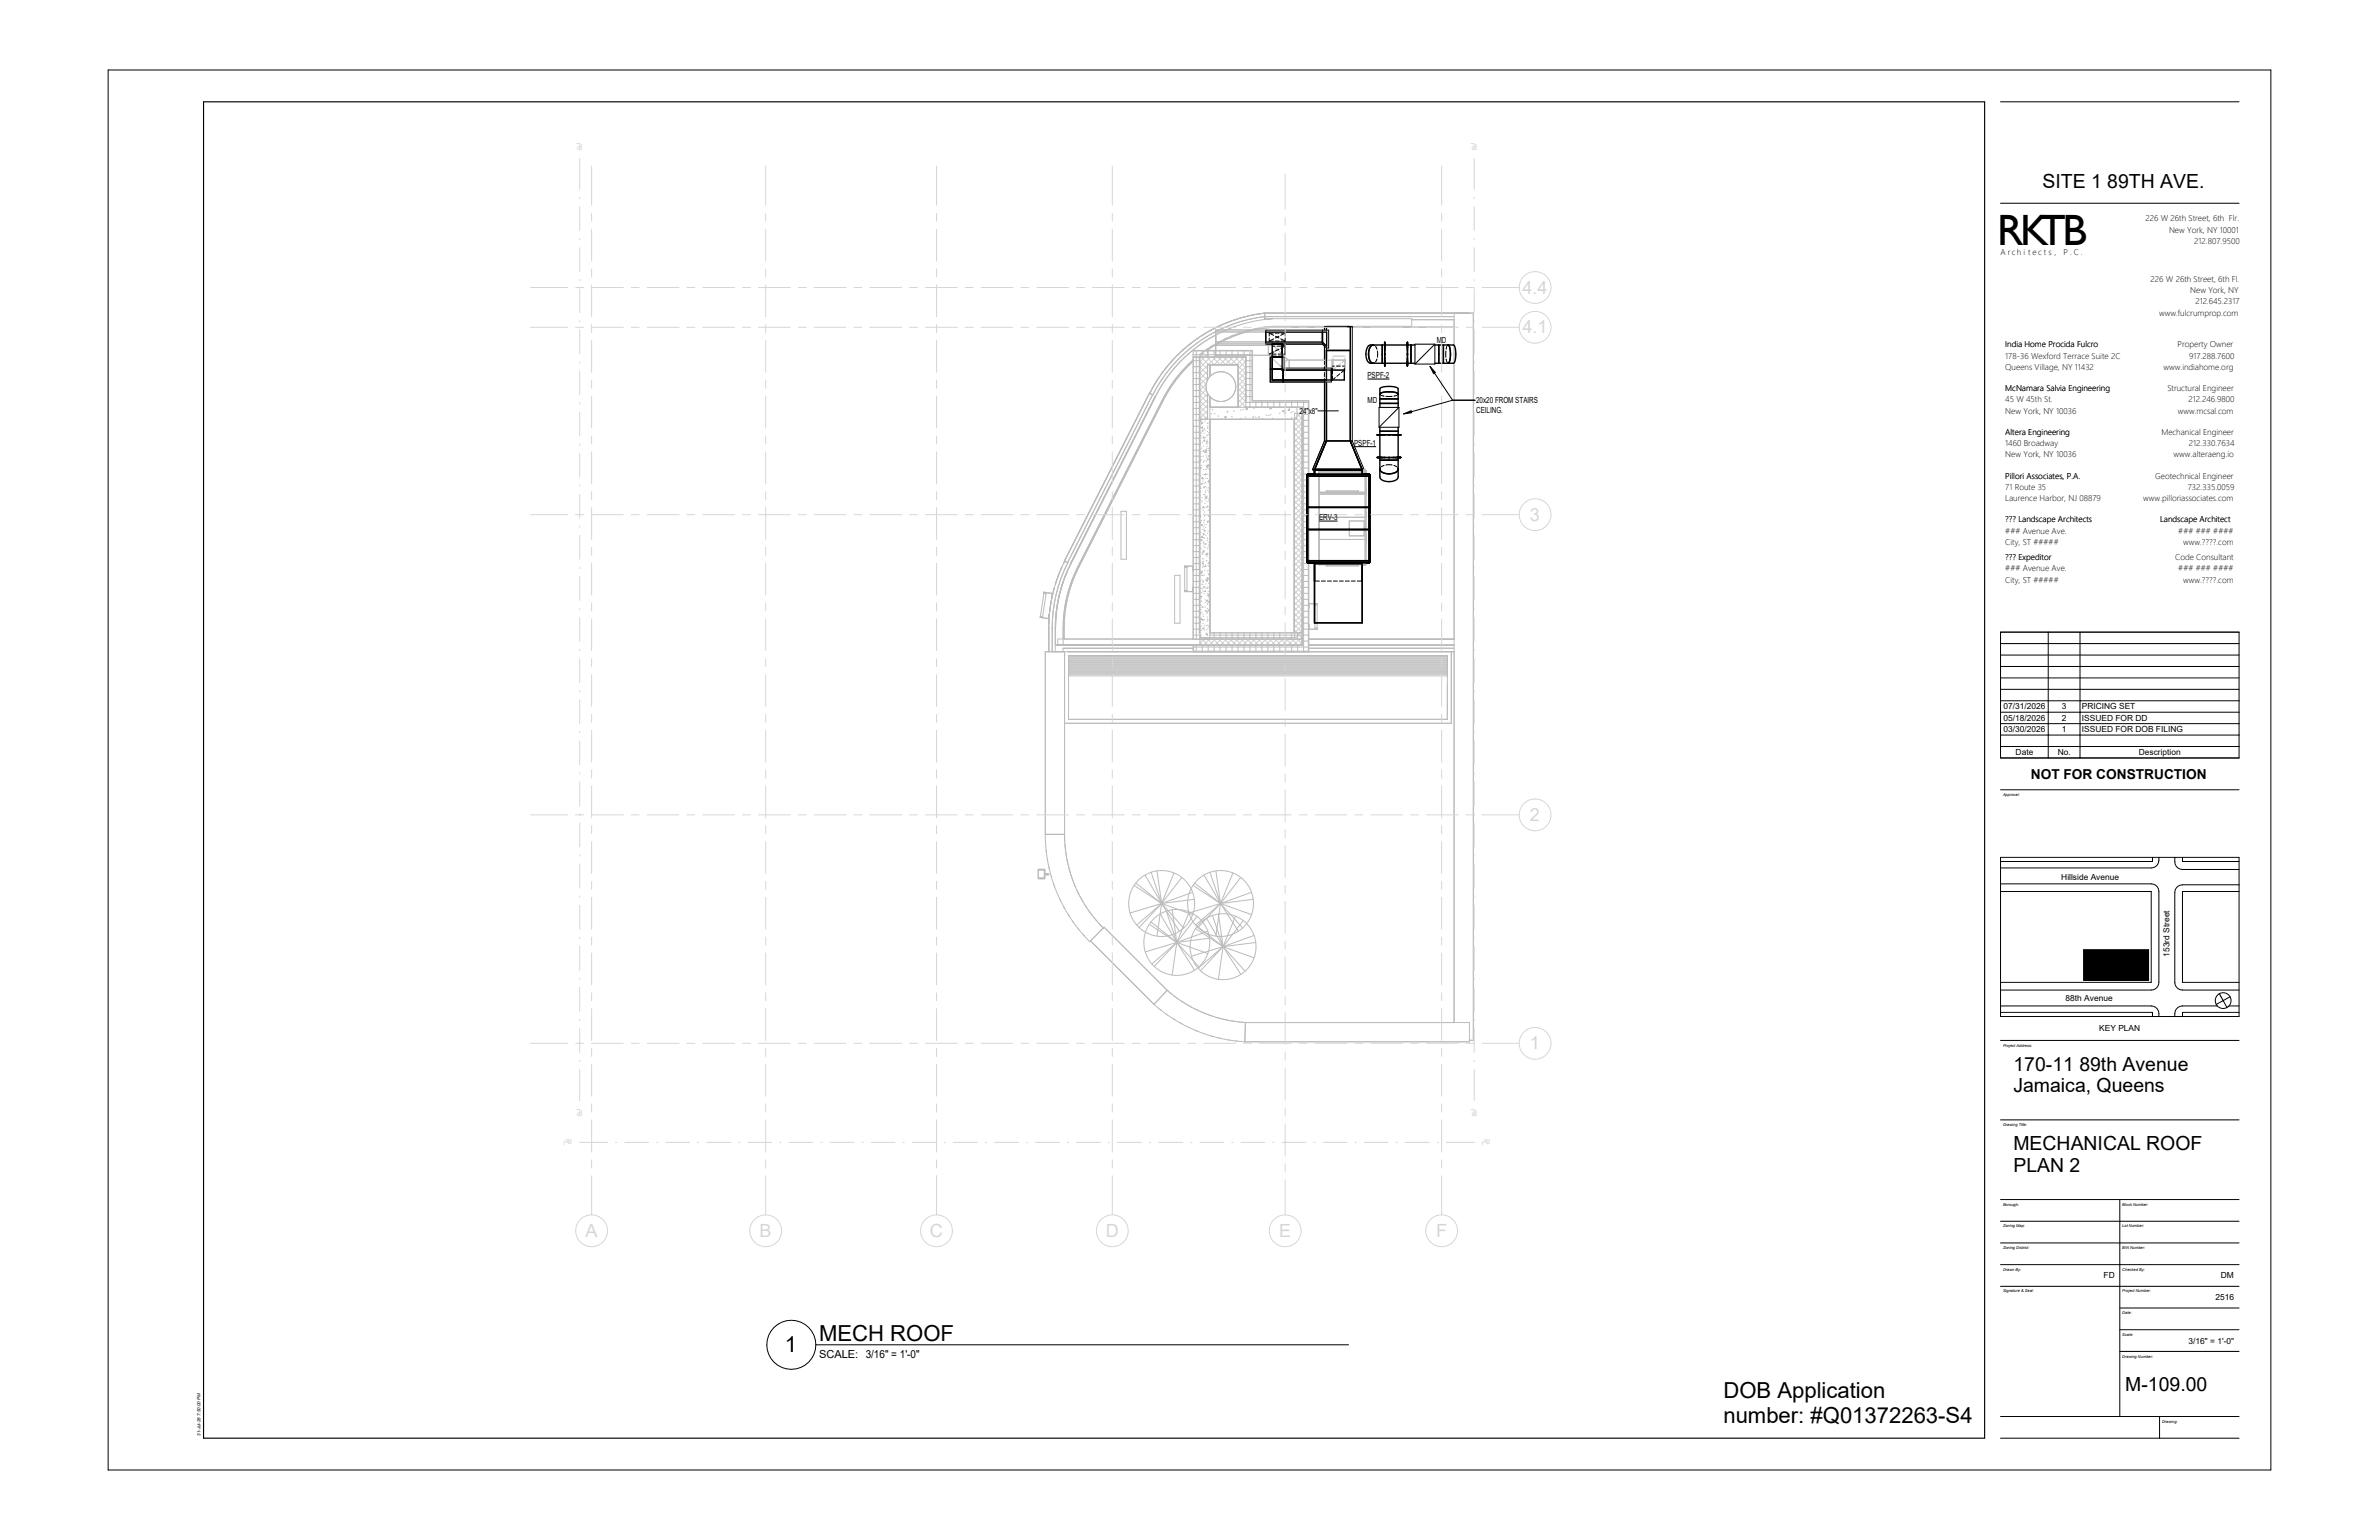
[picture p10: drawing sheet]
<svg xmlns="http://www.w3.org/2000/svg" width="864mm" height="559mm" viewBox="0 0 864 559" stroke-linecap="round" stroke-linejoin="round" font-family="sans-serif">
<defs><g id="words">
<text font-size="15.9" x="724.9" y="88.8">RKTB</text>
<g font-size="8">
<text x="284.9" y="490.7">1</text>
<text x="297.3" y="486.6">MECH ROOF</text>
<text x="625.6" y="507.4">DOB Application</text>
<text x="625.6" y="516.4">number: #Q01372263-S4</text>
</g>
<g font-size="7.1">
<text x="741.4" y="68.3">SITE 1 89TH AVE.</text>
<text x="730.9" y="388.5">170-11 89th Avenue</text>
<text x="730.9" y="396.4">Jamaica, Queens</text>
<text x="730.9" y="417.4">MECHANICAL ROOF</text>
<text x="730.9" y="425.2">PLAN 2</text>
<text x="771.5" y="504.8">M-109.00</text>
</g>
<g font-size="6.6" fill="#d6d6d6">
<text x="552.7" y="106.6">4.4</text>
<text x="552.7" y="121">4.1</text>
<text x="555.4" y="189">3</text>
<text x="555.4" y="297.9">2</text>
<text x="555.4" y="380.8">1</text>
<text x="212.5" y="448.8">A</text>
<text x="275.7" y="448.8">B</text>
<text x="337.6" y="448.8">C</text>
<text x="401.4" y="448.8">D</text>
<text x="464.3" y="448.8">E</text>
<text x="521.3" y="448.8">F</text>
</g>
<text font-size="5" x="737.2" y="282.6">NOT FOR CONSTRUCTION</text>
<g font-size="4">
<text x="297.3" y="492.8">SCALE:</text>
<text x="314.3" y="492.8">3/16&quot; = 1'-0&quot;</text>
</g>
<g font-size="3">
<text x="778.8" y="80.3">226 W 26th Street, 6th Flr.</text>
<text x="787.4" y="84.4">New York, NY 10001</text>
<text x="796.5" y="88.5">212.807.9500</text>
<text x="726.3" y="92.6">A r ch i t ec t s ,</text>
<text x="749.1" y="92.6">P . C .</text>
<text x="780.7" y="102.2">226 W 26th Street, 6th Fl.</text>
<text x="795.1" y="106.3">New York, NY</text>
<text x="796.9" y="110.4">212.645.2317</text>
<text x="783.8" y="114.5">www.fulcrumprop.com</text>
<text x="521.5" y="124.6">MD</text>
<text x="727.9" y="126.1">India Home Procida Fulcro</text>
<text x="727.9" y="130.1">178-36 Wexford Terrace Suite 2C</text>
<text x="790.5" y="126.1">Property Owner</text>
<text x="794.7" y="130.1">917.288.7600</text>
<text x="496.4" y="137.2">PSPF-2</text>
<text x="727.9" y="134.2">Queens Village, NY 11432</text>
<text x="785.3" y="134.2">www.indiahome.org</text>
<text x="727.9" y="141.9">McNamara Salvia Engineering</text>
<text x="786.8" y="141.9">Structural Engineer</text>
<text x="496.4" y="146.3">MD</text>
<text x="535.9" y="146.3">20x20 FROM STAIRS</text>
<text x="535.9" y="149.8">CEILING.</text>
<text x="727.9" y="146">45 W 45th St.</text>
<text x="794.5" y="146">212.246.9800</text>
<text x="471.8" y="150.2">24&quot;x8&quot;</text>
<text x="727.9" y="150.1">New York, NY 10036</text>
<text x="790.5" y="150.1">www.mcsal.com</text>
<text x="491.6" y="161.7">PSPF-1</text>
<text x="727.9" y="157.8">Altera Engineering</text>
<text x="727.9" y="161.9">1460 Broadway</text>
<text x="784.6" y="157.8">Mechanical Engineer</text>
<text x="794.6" y="161.9">212.330.7634</text>
<text x="727.9" y="166">New York, NY 10036</text>
<text x="789" y="166">www.alteraeng.io</text>
<text x="727.9" y="173.7">Pillori Associates, P.A.</text>
<text x="782.4" y="173.7">Geotechnical Engineer</text>
<text x="727.9" y="177.8">71 Route 35</text>
<text x="794.2" y="177.8">732.335.0059</text>
<text x="727.9" y="181.9">Laurence Harbor, NJ 08879</text>
<text x="778" y="181.9">www.pilloriassociates.com</text>
<text x="478.8" y="188.8">ERV-3</text>
<text x="727.9" y="189.6">??? Landscape Architects</text>
<text x="784.1" y="189.6">Landscape Architect</text>
<text x="727.9" y="193.6">### Avenue Ave.</text>
<text x="727.9" y="197.7">City, ST #####</text>
<text x="790.7" y="193.6">### ### ####</text>
<text x="792.5" y="197.7">www.????.com</text>
<text x="727.9" y="203.3">??? Expeditor</text>
<text x="789.6" y="203.3">Code Consultant</text>
<text x="727.9" y="207.4">### Avenue Ave.</text>
<text x="790.7" y="207.4">### ### ####</text>
<text x="727.9" y="211.4">City, ST #####</text>
<text x="792.5" y="211.4">www.????.com</text>
<text x="727.3" y="257.4">07/31/2026</text>
<text x="748.5" y="257.4">3</text>
<text x="755.7" y="257.4">PRICING SET</text>
<text x="727.3" y="261.6">05/18/2026</text>
<text x="748.5" y="261.6">2</text>
<text x="755.7" y="261.6">ISSUED FOR DD</text>
<text x="727.3" y="265.7">03/30/2026</text>
<text x="748.5" y="265.7">1</text>
<text x="755.7" y="265.7">ISSUED FOR DOB FILING</text>
<text x="731.7" y="274">Date</text>
<text x="747" y="274">No.</text>
<text x="776.4" y="274">Description</text>
<text x="748.3" y="319.3">Hillside Avenue</text>
<text x="787.5" y="347.1" transform="rotate(-90 787.5 347.1)">153rd Street</text>
<text x="749.8" y="363.3">88th Avenue</text>
<text x="762" y="374.3">KEY PLAN</text>
<text x="763.6" y="463.9">FD</text>
<text x="806.2" y="463.9">DM</text>
<text x="804.3" y="471.8">2516</text>
<text x="794.5" y="487.5">3/16&quot; = 1'-0&quot;</text>
</g>
<text font-size="1.6" x="72.7" y="521" transform="rotate(-90 72.7 521)">31-Jul-26 7:50:00 PM</text>
<g font-size="1.4">
<text x="727.1" y="288.8">Approval:</text>
<text x="727.1" y="379.8">Project Address:</text>
<text x="727.1" y="408.6">Drawing Title:</text>
<text x="727.1" y="437.5">Borough:</text>
<text x="770.4" y="437.5">Block Number:</text>
<text x="727.1" y="445.4">Zoning Map:</text>
<text x="770.4" y="445.4">Lot Number:</text>
<text x="727.1" y="453.3">Zoning District:</text>
<text x="770.4" y="453.2">BIN Number:</text>
<text x="727.1" y="461.1">Drawn By:</text>
<text x="770.4" y="461.1">Checked By:</text>
<text x="727.1" y="469">Signature &amp; Seal:</text>
<text x="770.4" y="469">Project Number:</text>
<text x="770.4" y="476.8">Date:</text>
<text x="770.4" y="484.7">Scale:</text>
<text x="770.4" y="492.6">Drawing Number:</text>
<text x="784.8" y="516.2">Drawing:</text>
</g>
</g></defs>
<g fill="none" stroke="#cfcfcf" stroke-width=".36">
<path d="M435.6 129.1l3.2 3.2M435.6 133.2l2.7 2.8M435.6 139.3l2.4 2.5M435.6 137.3l2.2 2.3M435.6 135.3l2.7 2.7M435.6 131.2l2.7 2.7M436.4 127.9l4.4 4.4M437.6 127.1l.7 .7M437.9 139.3l-2.3 2.3M438.3 132.7l-2.7 2.7M438.3 134.7l-2.7 2.8M438.3 136.8l-2.7 2.7"/>
<path d="M438.3 126.6l-2.7 2.7M438.3 128.6l-2.7 2.8M439.4 129.6l-3.8 3.8M440.1 129.6l2.8 2.7M441.5 129.6l-2.8 2.7M442.2 129.6l2.7 2.7M443.5 129.6l-2.8 2.7M444.2 129.6l2.8 2.7M445.5 129.6l-2.7 2.7M446.3 129.6l2.7 2.7M447.6 129.6l-2.8 2.7M448.3 129.6l3.9 3.9"/>
<path d="M449.5 138.9l2.7 2.8M449.5 136.9l2.7 2.8M449.5 134.9l2.7 2.7M449.5 132.8l2.7 2.8M449.6 129.6l-2.7 2.7M450.3 129.6l1.9 1.9M451.7 129.6l-2.8 2.7M452.2 131l-2.7 2.8M452.2 133.1l-2.7 2.7M452.2 135.1l-2.7 2.8M452.2 137.2l-2.7 2.7M452.2 139.2l-2.7 2.8"/>
<path d="M435.6 151.6l.5 .5M435.6 149.5l2.6 2.6M435.6 147.5l2.7 2.8M435.6 145.5l2.7 2.7M435.6 143.4l2.7 2.8M435.6 141.4l2.7 2.7M437.9 141.3l-2.3 2.3M438.3 142.9l-2.7 2.7M438.3 144.9l-2.7 2.8M438.3 147l-2.7 2.7M438.3 149l-2.7 2.8M438.3 151.1l-1 1"/>
<path d="M449.5 147.1l.7 .7M449.5 145.1l2.7 2.7M449.5 143l2.7 2.8M449.5 141l2.7 2.7M452.2 141.3l-2.7 2.7M452.2 143.3l-2.7 2.7M452.2 145.3l-2.4 2.5M452.2 147.4l-.4 .4M469.9 159.4l2.8 2.7M469.9 157.4l2.8 2.7M469.9 155.3l2.8 2.8M469.9 153.3l2.8 2.7"/>
<path d="M469.9 151.2l2.8 2.8M470.1 150l-.2 .1M470.7 150l2 1.9M472.1 150l-2.2 2.1M472.7 151.4l-2.8 2.8M472.7 153.5l-2.8 2.7M472.7 155.5l-2.8 2.7M472.7 157.5l-2.8 2.8M472.7 159.6l-2.8 2.7M469.9 165.5l2.8 2.8M469.9 163.5l2.8 2.7M469.9 161.4l2.8 2.8"/>
<path d="M469.9 179.8l2.8 2.8M469.9 177.8l2.8 2.7M469.9 175.7l2.8 2.8M469.9 173.7l2.8 2.7M469.9 171.6l2.8 2.8M469.9 169.6l2.8 2.7M469.9 167.6l2.8 2.7M472.7 161.6l-2.8 2.8M472.7 163.7l-2.8 2.7M472.7 165.7l-2.8 2.8M472.7 167.7l-2.8 2.8M472.7 169.8l-2.8 2.7"/>
<path d="M472.7 171.8l-2.8 2.8M472.7 173.9l-2.8 2.7M472.7 175.9l-2.8 2.8M472.7 177.9l-2.8 2.8M472.7 180l-2.8 2.7M469.9 185.9l2.8 2.8M469.9 183.9l2.8 2.7M469.9 181.8l2.8 2.8M469.9 198.2l2.8 2.7M469.9 196.1l2.8 2.8M469.9 194.1l2.8 2.7M469.9 192l2.8 2.8"/>
<path d="M469.9 190l2.8 2.8M469.9 188l2.8 2.7M472.7 196.3l-2.8 2.8M472.7 198.4l-2.8 2.7M472.7 182l-2.8 2.8M472.7 184.1l-2.8 2.7M472.7 186.1l-2.8 2.8M472.7 188.2l-2.8 2.7M472.7 190.2l-2.8 2.7M472.7 192.2l-2.8 2.8M472.7 194.3l-2.8 2.7M469.9 218.6l2.8 2.7"/>
<path d="M469.9 216.5l2.8 2.8M469.9 214.5l2.8 2.8M469.9 212.5l2.8 2.7M469.9 210.4l2.8 2.8M469.9 208.4l2.8 2.7M469.9 206.3l2.8 2.8M469.9 204.3l2.8 2.7M469.9 202.3l2.8 2.7M469.9 200.2l2.8 2.8M472.7 200.4l-2.8 2.8M472.7 202.4l-2.8 2.8M472.7 204.5l-2.8 2.7"/>
<path d="M472.7 208.6l-2.8 2.7M472.7 210.6l-2.8 2.8M472.7 212.6l-2.8 2.8M472.7 214.7l-2.8 2.7M472.7 216.7l-2.8 2.8M472.7 218.8l-2.8 2.7M472.7 206.5l-2.8 2.8M435.6 233.2l.9 .9M435.8 231.4l2.7 2.7M437.6 231.4l-2 2M437.8 231.4l2.8 2.7M439.7 231.4l-2.8 2.7"/>
<path d="M439.9 231.4l2.7 2.7M441.7 231.4l-2.7 2.7M441.9 231.4l2.8 2.7M443.8 231.4l-2.8 2.7M443.9 231.4l2.8 2.7M445.8 231.4l-2.8 2.7M446 231.4l2.7 2.7M447.8 231.4l-2.7 2.7M448 231.4l2.8 2.7M449.9 231.4l-2.8 2.7M450.1 231.4l2.7 2.7M451.9 231.4l-2.7 2.7"/>
<path d="M452.1 231.4l2.8 2.7M454 231.4l-2.8 2.7M454.2 231.4l2.7 2.7M456 231.4l-2.7 2.7M456.2 231.4l2.7 2.7M458 231.4l-2.7 2.7M458.2 231.4l2.8 2.7M460.1 231.4l-2.8 2.7M460.3 231.4l2.7 2.7M462.1 231.4l-2.7 2.7M462.3 231.4l2.8 2.7M464.2 231.4l-2.8 2.7"/>
<path d="M464.4 231.4l2.7 2.7M466.2 231.4l-2.7 2.7M466.4 231.4l2.7 2.7M468.3 231.4l-2.8 2.7M468.4 231.4l2.8 2.7M469.9 230.8l2.8 2.8M469.9 228.8l2.8 2.7M469.9 226.7l2.8 2.8M469.9 224.7l2.8 2.8M469.9 222.7l2.8 2.7M469.9 220.6l2.8 2.8M472.7 220.8l-2.8 2.8"/>
<path d="M472.7 222.9l-2.8 2.7M472.7 224.9l-2.8 2.7M472.7 226.9l-2.8 2.8M472.7 229l-5.2 5.1M472.7 231l-3.1 3.1M472.7 233.1l-1.1 1"/>
</g>
<g fill="none" stroke="#bbb" stroke-width=".36">
<path d="M440.9 119.1l-2.3 1.2M441.3 118.9h.1M443.9 117.7l-2.6 1.2M446.6 116.6l-1.9 .8M446.7 119.1a51.3 51.3 0 0 0-27.3 24.7M448.3 116l-.8 .3M448.3 116h.1M448.3 118.5l-.6 .2M449.1 115.8l-.8 .2M452.1 114.9l-1.5 .4M453.5 119.8l-1.2 .3M455.2 114.2l-1.6 .3"/>
<path d="M456.3 119.2l-1.1 .2M457.6 113.8a53.5 53.5 0 0 0-36.1 22.1M459 114.9h68.8M459.1 114.9a52.5 52.5 0 0 0-40.6 28.4M459.1 113.6a53.8 53.8 0 0 0-41.8 29.1M459.1 113.6l-2.4 .4M459.1 113.6l.3 2.3 2.5-.3M459.1 113.6l-1.3 .2M459.1 119.7h-17.8v5.1h17.8M459.3 114.9a52.5 52.5 0 0 0-40.8 28.4M461.9 115.6l-2.9 .3v-2.3h75.8v263.9h-1.4M461.9 115.6h50.6v2.8h-50.5a48.6 48.6 0 0 0-23.6 8.2"/>
<path d="M461.9 115.6a51.7 51.7 0 0 0-42.4 28.2M462 118.8h65.8M512.5 116.1h15.3M512.5 116h15.3M527.8 118.7l-69.6 .1M527.8 113.6v257.4M419.4 139l-1.2 2.1M419.5 138.9l-.2 .3M420.3 137.5l-.7 1.3M421 136.6l-1.4 2.1M422.1 135.1l-.9 1.3M423.9 132.7l-1.1 1.4"/>
<path d="M425.9 130.5l-1.1 1.2M428 128.3l-1.2 1.2M430.2 126.3l-1.2 1.1M432.6 124.4l-1.4 1M433.1 130.6a48.9 48.9 0 0 0-11.1 14.5l-30.8 60.7a48.9 48.9 0 0 0-5.3 22.1v6.1M433.1 131.1l-.2 .2a48.6 48.6 0 0 0-10.6 13.9l-30.7 60.7a50.5 50.5 0 0 0-5.3 26M433.1 128.7h21.4M433.1 129.5h19.2l-.1 18.3M433.1 127.3h21.4v18.2h20.4v90.8h-41.6v-2.2M433.2 130.9h2.1M433.2 133h2.1M433.2 135.2h2.1"/>
<path d="M433.2 137.4h2.1M433.2 139.5h2.1M434.3 127.3v104.5M435.1 122.6l-1.5 1M435.3 129.6v100.1h.3M435.5 129.6v100M436.4 127.3v2.2M437.7 127l-.2 .2M437.7 120.9l-1.6 1M438.3 137.9v-5.6h11.2v15.5M438.4 127a48.2 48.2 0 0 1 23.6-8.2 48.3 48.3 0 0 0-23.6 8.2zM438.4 129.6v-3l-2.8 1.9v105.6"/>
<path d="M438.6 127.3v2.2M438.6 132.3h.1M438.7 132.3h.1M438.8 132.3h.1M439 132.3h.1M439.2 132.3v4.4M439.4 132.3h.1M440.3 125.3l-1.1 .7M440.8 127.3v2.2M441.3 124.1h17.8M441.3 120.5h17.8M442.8 123.9l-1.1 .6"/>
<path d="M442.9 127.3v2.2M443.2 134.9a5.4 5.4 0 0 0-5.4 5.4 5.4 5.4 0 0 0 5.4 5.4M443.2 134.9a5.4 5.4 0 0 1 5.4 5.4 5.4 5.4 0 0 1-5.4 5.4M445.1 127.3v2.2M445.4 122.6l-1.2 .6M447.2 127.3v2.2M448.1 121.5l-1.2 .5M449.4 127.3v2.2M450.8 120.6l-1.2 .4M451.6 127.3v2.2M452.3 130.9h2.2M452.3 133h2.2"/>
<path d="M452.3 135.2h2.2M452.3 137.4h2.2M452.3 139.5h2.2M453.7 127.3v20.4M460.4 125.3v3.6M461.1 129.2l-.3-.3h-19.5v-3.6h21l3.9 3.9M462.2 130.3l2.9 2.9M463.6 126.6l-2.6 2.6M465.1 132.7l-.3 .3M466.5 129.5l1.1 1.2h13.5M467.4 130.4l-.9 .9M468 130.7v2.5"/>
<path d="M481 130.9v2.3M481 134.6v2.9M481.7 134.6v2.9M481.9 130.7h6.3l-1 .8M483.5 130.7v2.6M483.9 129.2h4.3M483.9 129.9v4.4l1.1-.9M486.6 132l-1.1 .9M488.2 129.9v4.4h-4.5M418 141.5l-.7 1.2M418.4 143.3l-30.8 60.8M418.5 143.3l-1.2-.6-30.9 60.8 1.2 .7"/>
<path d="M418.8 140.1l-1.5 2.6M419.3 143.7l-30.8 60.9M419.4 143.8h.1M419.4 143.8l-30.8 60.8M419.5 143.8l-30.8 60.7M433.2 146h2.1M433.2 148.2h2.1M433.2 150.4h2.1M433.2 152.5h2.1M433.2 154.7h2.1M433.2 156.9h2.1M433.2 159h2.1"/>
<path d="M433.2 141.7h2.1M433.2 143.9h2.1M435.6 157.8h.1M435.7 155l.1 .1M435.9 160h-.1M435.9 158.1l.1 .1M435.9 152.2l.1 .1M435.9 158.4l-.1 .1M435.9 152.7l.1 .3-.3-.1zM436 159h-.2M436 156.9l-.1 .1M436 157.3h-.1"/>
<path d="M436 155.3l-.1 .1M436.1 153.8l-.1 .1M436.2 152.3l-.2 .1M436.2 155l.4-.1-.1 .3zM436.4 155.4l.1 .1M436.5 153.3v.4l-.4-.1zM436.6 156.1v.3h-.2zM436.8 152.2l-.2 .1M436.8 156l.2 .1M437.1 158.5v.5l-.4-.1zM437.2 157.2h-.2M437.2 159.6l.1 .3h-.3z"/>
<path d="M437.2 155.5h-.1M437.3 153l.1 .1M437.4 156l.1 .1M437.7 158.8h-.1M438 157.9h.1M438.3 159.6l-.1 .1M438.3 158.1l-.1 .1M438.3 147.1h.1M438.3 142.6v9.5M438.4 156.5l-.1 .1M438.4 155.3l-.2 .1M438.4 154.5l.1 .1"/>
<path d="M438.4 155l-.1 .1M438.5 153.7h-.2M438.5 153.5l-.1 .1M438.6 157.6l.1 .1M438.9 155.5l.1 .1M438.9 156.9l-.1 .1M439 156.9l.2 .1M439.2 153v.2M439.2 156.8l-.2 .1M439.2 152l.2 .1M439.2 147.8h33.5v86.3M439.2 143.9v87.9"/>
<path d="M439.3 152.2h30.5v77.4M439.5 147.8h-.3M439.9 150.2h-.3M440 148.5l.2 .2M441.1 150l-.2 .2M442.1 150.9l.3 .2M444.5 151.4l.6-.3-.2 .6zM445.6 147.8h.1M445.7 149.4h-.3M445.8 149.4l-.3 .2M447.1 151.1l.2 .2M448 149.1h-.3"/>
<path d="M450.5 151.8l-.3 .1M450.6 148.7l-.3 .2M451.5 148.6l-.3 .1M452 151.3l.3 .2M452.2 148.4l.7-.3-.2 .6zM452.2 146h22.7M452.2 145.4v-15.8h-19v102.2M452.2 147.7h20.6v82h-33.6M452.3 141.7h2.2M452.3 143.9h2.2M454.9 151.5h-.3M455.2 151.1l-.2 .2"/>
<path d="M455.3 148l-.2 .2M455.8 151.3l.2 .2M455.9 145.5v2.2M456.9 151.5l.3 .2M457.2 151.2h-.3M457.3 147.9h-.3M457.7 152.1h.1M457.7 152.1l.7-.2-.1 .2M458.1 145.5v2.2M459.9 150.5l-.3 .2M460.2 145.5v2.2M460.7 150.7l-.3 .1"/>
<path d="M461.2 150.3l.2 .3M461.4 147.8l.1 .5h-.6zM461.9 151.7l.2 .2M462.4 145.5v2.2M464.6 145.5v2.2M464.7 149.8l-.3 .2M465.5 149.1l.6-.2-.1 .5zM466.6 149.4l.2 .2M466.6 150h-.3M466.7 145.5v2.2M466.8 151.9l.2 .2M468 148.3l.1 .6h-.5z"/>
<path d="M468.8 151.4l.2 .3M468.9 149.7h-.3M468.9 145.5v2.2M469.4 149.2l-.2 .2M470.8 147.8v4.3h-35.2M471.1 145.5v2.2M472.7 158.4h.1M472.7 150h-2.8v81.4h-34.3M472.8 148.2h2.1M472.8 150.4h2.1M472.8 152.5h2.1M472.8 154.7h2.1"/>
<path d="M472.8 156.9h2.1M472.8 159h2.1M473.2 145.5v90.8M433.2 161.2h2.1M433.2 163.4h2.1M433.2 165.5h2.1M433.2 167.7h2.1M433.2 169.8h2.1M433.2 172h2.1M433.2 174.2h2.1M433.2 176.3h2.1M433.2 178.5h2.1"/>
<path d="M435.6 160.7l.2 .2M435.6 167.6h.1M435.6 176.9l.2 .1M435.6 166.9l.3-.1v.3zM435.7 166.1h-.1M435.7 178.4l.1 .1M435.7 172.5l.1 .1M435.7 179.9l.1 .1M435.7 166.7l.1 .1M435.7 164.6l-.1 .1M435.7 167.3h-.1M435.8 163l-.2 .1"/>
<path d="M435.8 165.7h-.2M435.8 161.5l-.1 .1M435.8 169.7l-.2 .3 .4-.2M435.9 175.6l.1 .1M435.9 169.8l.1 .1M435.9 163.9l.1 .1M436 177.3h-.2M436.1 175.5l.4-.1-.1 .3zM436.1 162.6h.2M436.2 165.5l.2 .1M436.2 168.9h-.1M436.5 173.2v.3h-.2z"/>
<path d="M436.5 160.6h-.1M436.5 174.5l.2 .1M436.7 173.8l-.2 .1M436.7 172.2h-.1M436.7 163.6l.4-.1-.1 .3zM436.8 179.4l.1 .1M436.8 167.4l.1 .1M436.8 173.5l.1 .1M436.8 167.7l.1 .1M436.8 161.8l.1 .1M436.9 170.4h.1M436.9 165.5h-.1"/>
<path d="M437 163.8l-.2 .1M437.1 160.2l.1 .1M437.1 176.7l.1 .3h-.3zM437.2 179.4h.1M437.2 175.4l-.1 .1M437.3 172.2l.3-.2-.1 .3zM437.4 172.2l.2 .1M437.5 167.1h-.2M437.5 175.2h.1M437.5 179.6l-.1 .1M437.6 178.1l-.1 .1M437.7 176.5l-.2 .1"/>
<path d="M437.7 163.8v.4h-.4zM437.7 178.7h-.2M437.7 165l.1 .1M437.7 175l-.1 .1M437.8 173.4l-.1 .1M437.8 171.9l-.1 .1M437.9 163.1v.3h-.3zM437.9 160.2l.3-.1-.1 .3zM437.9 170.4l-.1 .1M437.9 172h-.2M437.9 168.8l-.1 .1M438 170.4h-.2"/>
<path d="M438 167.3l-.1 .1M438 160.8l.2 .1M438.1 165.8l-.2 .1M438.1 177l.1 .1M438.1 164.2l-.1 .1M438.1 163.7h-.1M438.2 180l.1 .1M438.2 162.7l-.2 .1M438.2 162h-.1M438.2 161.1l-.1 .1M438.3 169.1v.4l-.4-.1zM438.4 169.8l.1 .1"/>
<path d="M438.4 177.9l.1 .1M438.4 168.8l.3-.1-.1 .3zM438.4 172l.1 .2M438.4 166.2l.1 .1M438.4 160.4l.1 .1M438.4 173.6h-.1M438.5 166.6l.1 .2h-.3zM438.6 175.1l.1 .1M438.6 169.3l.1 .1M438.6 163.4l.1 .1M438.6 162.7h.1M438.7 165.3h-.2"/>
<path d="M438.7 165.6l.1 .1M438.9 178.5l-.2 .1M438.9 177.4l.3-.2-.1 .3zM438.9 174.3l.1 .5-.5-.1zM438.9 176.9h-.1M439 174.6l.1 .1M439.1 170.2h-.1M439.2 170v.3h-.3zM439.2 168.5l-.2 .1M439.2 179.9v.1M472.7 164.1h.1M472.7 176.2h.1"/>
<path d="M472.7 176.7h.1M472.7 175.7h.1M472.7 172.4h.1M472.8 161.2h2.1M472.8 163.4h2.1M472.8 165.5h2.1M472.8 167.7h2.1M472.8 169.8h2.1M472.8 172h2.1M472.8 174.2h2.1M472.8 176.3h2.1M472.8 178.5h2.1"/>
<path d="M478.7 173.2v10.5M478.7 171v.7M478.7 179.3h17.1M478.7 171.2h15.4M479 171v.7M479 170.7h-.3M479 178.5h16.5l.3 .3h-17.1zM479 173.2v10.5M481.5 178.2v.3M481.5 178.5v-.3h11.5v.3M494.9 171.2h.9M494.9 170.7h.9"/>
<path d="M494.9 170.5h.6M495.5 170.5v1.2M495.5 173.2v10.5M495.6 170.5l.2 .2M495.8 173.2v10.5M495.8 170.7v1M495.8 179.3h.1M495.8 177.6v1.4M406.9 185.5h2v17.4h-2zM433.2 180.7h2.1M433.2 182.8h2.1M433.2 185h2.1"/>
<path d="M433.2 187.2h2.1M433.2 189.3h2.1M433.2 191.5h2.1M433.2 193.7h2.1M433.2 195.8h2.1M433.2 198h2.1M435.6 187l.1-.2-.1 .3M435.6 189.6l.2-.3 .1 .5-.3-.1M435.6 195.9l.1 .1M435.7 190.1l.1 .1M435.7 184.2l.1 .1M435.7 185.6h-.1"/>
<path d="M435.7 196l.2 .1M435.8 193.1l.1 .2M435.8 187.3l.2 .1M435.8 187.3l-.2 .1M435.8 187.3l-.2 .2M435.9 181.5l.1 .1M435.9 198.9h-.1M436 199.1h-.1M436 197.2h-.2M436 188.9l.1 .1M436 196l.4-.2-.1 .3zM436.2 190.5h-.2"/>
<path d="M436.2 188.9h-.1M436.3 181.7l.1 .1M436.3 184.7l.2 .1M436.4 190.3v.3h-.3zM436.4 182.2h-.1M436.4 194.6l.1 .4h-.4zM436.5 180.5h-.2M436.6 184.1l.4-.2-.1 .3zM436.7 193.7l.1 .1M436.7 192.1h-.1M436.7 196.9l.2 .1M436.8 191.1l.1 .1"/>
<path d="M436.8 185.2l.1 .1M436.8 199.6l-.1 .1M436.9 198l-.1 .1M436.9 186.5l.1 .1M436.9 196.5l-.1 .1M437 183.8h-.2M437 195l-.1 .1M437 189.5l.1 .1M437 193.8l.1 .3-.3-.1zM437 199.9l.1 .4-.4-.1zM437 193.4l-.1 .1M437.1 191.9l-.1 .1"/>
<path d="M437.1 197l-.1 .1M437.2 192.6l.3-.1-.1 .3zM437.2 190.4h-.2M437.2 195.4h-.2M437.2 188.8l-.1 .1M437.3 187.3l-.2 .1M437.3 198.5l.1 .1M437.3 185.7l-.1 .1M437.4 184.2l-.1 .1M437.4 188.7h-.2M437.4 182.7l-.1 .1M437.4 187l-.1 .1"/>
<path d="M437.5 181.1l-.1 .1M437.6 191.3l.1 .1M437.6 180.4h-.1M437.6 194.3l.2 .1M437.7 197.2v.3h-.3zM437.7 198.6l-.2 .1M437.8 180.2v.3l-.3-.1zM437.8 180.7l.3-.1-.1 .3zM437.8 184.2h.2M437.9 190.3h-.1M438.2 182h-.2M438.2 196.1l.1 .1"/>
<path d="M438.3 189.3l.3-.2-.1 .3zM438.3 199.1l.1 .1M438.3 195.4l.1 .1M438.3 189.6l.2 .1M438.3 195.2h-.1M438.4 183.7l.1 .1M438.4 183.6l.1 .3h-.3zM438.4 193.6h-.1M438.5 189l.1 .1M438.5 198.5l.1 .1M438.5 192.7l.1 .1M438.5 186.8l.1 .1"/>
<path d="M438.5 181l.2 .1M438.6 186.9h-.1M438.7 185.2h-.2M438.7 181.8l.2 .1M438.8 184.8l.1 .1M438.9 196.8h-.2M439 198l.1-.3-.3 .1 .2 .2M439 187.1l.1 .3h-.3zM439.1 193.8h.1M439.1 188.5h-.1M439.2 199.3h-.1M439.2 196.3h.1"/>
<path d="M439.2 197.7l-.1 .1M472.7 198.8h.1M472.7 181.4h.1M472.7 182.1h.1M472.7 182.5h.1M472.7 185.5h.1M472.7 193.1h.1M472.8 180.7h2.1M472.8 182.8h2.1M472.8 185h2.1M472.8 187.2h2.1M472.8 189.3h2.1"/>
<path d="M472.8 191.5h2.1M472.8 193.7h2.1M472.8 195.8h2.1M472.8 198h2.1M478.7 184.5v7.3M478.7 192.5v10.6M479 184.5v7.3M479 192.5v10.6M489.8 191.8v-2.8h5.4v2.8M489.8 192.5v1.9h5.4v-1.9M495.5 184.5v7.3M495.5 192.5v10.6"/>
<path d="M495.8 187.7h-17.1M495.8 195.7l-17.1 .1M495.8 184.5v7.3M495.8 192.5v10.6M495.8 186v1.4M495.8 194.1v1.4M495.8 196v1.5M378.9 215.3l-1.2 8.4M378.9 214.9l3 .5-.2 1.5 .3-1.6-3-.5-.1 .5 .9 .1M379.8 215.1l-1.3 9M382.7 213.4l-1.3 6.1-.5 4M383.7 210.2l-.6 1.8"/>
<path d="M384.7 207.7l-.9 2.3M385.6 205.6l-.7 1.6 .4-1.1M386.2 204.3l.3-.7a53.8 53.8 0 0 0-5.8 24.3M387.4 207.4a51.4 51.4 0 0 0-4.3 20.5M387.5 207.3a51.7 51.7 0 0 0-4.3 20.6M387.6 204.2a52.5 52.5 0 0 0-5.6 23.7M388.6 204.6a51.5 51.5 0 0 0-5.6 23.3v8.6M388.6 204.6l.1 .1M388.7 204.7a51.4 51.4 0 0 0-5.6 23.2M388.7 204.5a51.7 51.7 0 0 0-5.5 23.4M388.7 204.5v.2M426.4 208.8h2v17.3h-2z"/>
<path d="M430 205.5h3l.1 1.5M430.1 205.8v8.5M430.9 214.3h-.9v.4h3.1M430.9 205.5v9.1M433.1 205.4h-3.1v.4h.9M433.1 213.1l-.1 1.5h-3M433.2 200.2h2.1M433.2 202.3h2.1M433.2 204.5h2.1M433.2 206.6h2.1M433.2 208.8h2.1M433.2 211h2.1"/>
<path d="M433.2 213.1h2.1M433.2 215.3h2.1M433.2 217.5h2.1M433.2 219.6h2.1M435.6 208h.1M435.6 203.3h.1M435.6 213.4l.1 .1M435.6 219.3l.1 .1M435.6 207.6l.1 .1M435.6 203.9h.1M435.6 203.9v.3M435.6 201.8l.1 .1"/>
<path d="M435.7 207.2h-.1M435.7 205.5l-.1 .1M435.7 207.7l-.1 .1M435.7 207.7l-.1 .3M435.8 216.5l.1 .1M435.8 210.7l.1 .1M435.8 204.8l.1 .1M435.9 215.2l.1 .1M435.9 216.4l.3-.1v.3zM435.9 218.2h.2M435.9 217.1l-.1 .1M436.1 219.6l-.1 .1"/>
<path d="M436.1 208l.2 .1M436.1 218l-.1 .1M436.2 208.8h-.2M436.2 216.5l-.1 .1M436.3 215h-.2M436.3 207.4v.3l-.3-.1zM436.3 213.4l-.1 .1M436.4 211.9l-.2 .1M436.4 200.8l.1 .1M436.4 210.3l-.1 .1M436.5 200.5h-.2M436.5 203.8l.1 .1"/>
<path d="M436.5 208.8l-.1 .1M436.5 220l.1 .1M436.5 204.5l.4-.1-.1 .3zM436.5 207.3l-.1 .1M436.6 205.7l-.1 .1M436.6 213.7h-.1M436.7 204.2l-.2 .1M436.7 212.1h-.2M436.7 214.5l.1 .1M436.7 202.7h-.1M436.7 208.6l.1 .1M436.7 202.8l.1 .1"/>
<path d="M436.8 201.1l-.2 .1M436.8 212.8l.1 .1M436.9 205.4h-.2M436.9 210.8l.1 .3h-.3zM436.9 203.7h-.1M437 205.7h.2M437 213.1l.4-.1-.1 .2zM437.1 208.6l.1 .1M437.2 215.3h-.2M437.4 207h-.1M437.4 217.6l.2 .1M437.5 214.3l.1 .3h-.3z"/>
<path d="M437.6 218.6h-.1M437.7 205.1v.5l-.4-.1zM437.7 201.2l.3-.1-.1 .2zM437.7 210.5h.1M437.8 213.4l.1 .1M437.8 211.9h-.1M437.9 210.2l-.1 .1M438 203.3l.1 .1M438.1 203.6h-.2M438.2 201.9h-.2M438.2 209.7l.3-.1-.1 .3zM438.2 217.8v.3h-.2z"/>
<path d="M438.3 210.4v.4h-.4zM438.3 218.8l.1 .1M438.3 213l.1 .1M438.3 200.7v.3h-.2zM438.3 207.1l.1 .1M438.3 201.3l.1 .1M438.3 215.3l.2 .1M438.4 213.5h-.2M438.4 218.3h.1M438.5 219.2l-.2 .1M438.5 216.1v.2M438.5 210.2l.1 .1"/>
<path d="M438.5 204.4l.1 .1M438.5 217.7l-.1 .1M438.6 208.1l.1 .1M438.6 214.6l-.1 .1M438.6 205.2h-.1M438.7 218.3l.3-.1-.1 .2zM438.7 213.1l-.1 .1M438.7 211.6h-.1M438.8 210l-.1 .1M438.8 218.4h-.1M438.9 208.5l-.2 .1M438.9 200.9l.1 .1"/>
<path d="M438.9 216.8h-.2M438.9 215.7v.4l-.4-.1zM438.9 206.9l-.1 .1M438.9 204.2l.1 .3h-.3zM438.9 203.9l.2 .1M439 205.4l-.2 .1M439 203.9l-.1 .1M439.1 210.1h-.2M439.1 202.3l-.1 .1M439.1 208.4h-.1M439.1 200.8l-.1 .1M439.2 201.8h.1"/>
<path d="M472.7 210.8h.1M472.7 216.1h.1M472.7 212.3h.1M472.7 210.4h.1M472.7 210.6h.1M472.8 200.2h2.1M472.8 202.3h2.1M472.8 204.5h2.1M472.8 206.6h2.1M472.8 208.8h2.1M472.8 211h2.1M472.8 213.1h2.1"/>
<path d="M472.8 215.3h2.1M472.8 217.5h2.1M472.8 219.6h2.1M475.1 219h3.1v9.4h-3.1M477.3 219.1v.3h.9M477.3 219.4v8.5M478.2 219.1h-3l-.1 1.6M478.7 204.7h.3M478.9 204.9l.1 .1M479 204.9v.1M479 205h15.1M481.5 205v.3"/>
<path d="M481.5 205v.3h11.5v-.3M494.9 204.7h.9M494.9 205h.6M495.5 204.5v.5M495.8 204.7l-.2 .3M495.8 204.5v.2M378.5 223.8l-.9-.2v.5l3 .4 .2-1.6-.3 1.5-2.9-.4M380.7 227.9v8.6M380.7 227.1v.8M380.8 224.1l-.1 2.5M382 227.9v8.6M383.1 227.9v6.2h89.7v-2.3l-88.8 .1v2h51.6"/>
<path d="M383.1 234h89.6M385.9 231.4h.4M386.4 236.5v66.3M387.9 237.9h137.5v23.1h-137.5zM387.9 238.1h137.5M387.9 238h137.5M387.9 238.8h137.5M387.9 238.7h137.5M387.9 239.5h137.5M433.1 235.2h-47.2v1.3M433.1 234v2.5M433.2 221.8h2.1"/>
<path d="M433.2 224h2.1M433.2 226.1h2.1M433.2 228.3h2.1M433.3 234.8h41.6M434.3 234.1v2.2M435.3 229.6h.3M435.6 230.9l.2-.2v.4M435.6 225.2h.1M435.6 222.3l.1 .1M435.6 228.2h.1M435.6 228.2v.1M435.7 231.1h.1"/>
<path d="M435.7 225.5h-.1M435.7 230.3l-2.5 .2M435.7 228.2l.2 .1M435.8 228.8l-.2 .1M435.8 222.4l.1 .1M435.8 227.3h-.1M435.9 225.7l-.2 .1M435.9 224.2l-.1 .1M436 222.6l-.1 .1M436 221.1l-.1 .1M436.1 230.4h-.1M436.2 224.5v.2h-.3z"/>
<path d="M436.2 228.7l-.2 .1M436.3 227.2h.1M436.4 222.1h-.2M436.4 234.1v2.2M436.4 225l.4-.1-.1 .2zM436.4 220.4h-.1M436.6 223h.1M436.7 226.2l.1 .1M436.7 220.3l.1 .1M436.8 227.9v.3h-.2zM436.9 223.7h-.1M437.2 224.8l.1 .1"/>
<path d="M437.2 227.8l.2 .1M437.3 228.6h-.1M437.4 226.9h-.2M437.4 231.4l.1 .3h-.3zM437.6 221.6l.3-.1-.1 .3zM437.6 220.2l-.2 .1M437.8 229.6l.1 .1M437.9 230.2h-.2M438 231.5l-.1 .1M438.1 230.2l.3-.1-.1 .3zM438.1 230l-.2 .1M438.1 222.5h.1"/>
<path d="M438.1 228.5l-.1 .1M438.1 221.8l-.1 .1M438.2 226.9l-.1 .1M438.2 225.4l-.1 .1M438.2 230.5l.2 .1M438.3 224.7l.1 .1M438.3 223.9h-.1M438.3 222.3l-.1 .1M438.4 220.8l-.1 .1M438.4 227.8l.2 .1M438.5 221.9l.1 .1M438.6 226.8h-.2"/>
<path d="M438.6 234.1v2.2M438.6 225.1h-.1M438.7 227.3h.2M438.8 234.1h.1M438.8 221.3l.1 .3-.3-.1zM439 220.1l.1 .1M439.1 223.1l.1 .1M439.1 228.4h-.2M439.2 221.2v.1M439.2 226.8h.1M439.2 220h.1M439.2 230.5h35.7"/>
<path d="M439.2 229.6h33.5M440.8 229.7v2.1M440.8 234.1v2.2M442.4 234.1h.1M442.9 229.7v2.1M442.9 234.1v2.2M445.1 229.7v2.1M445.1 234.1v2.2M447.2 229.7v2.1M447.2 234.1v2.2M449.4 229.7v2.1M449.4 234.1v2.2"/>
<path d="M450.3 234.1h.1M451.6 229.7v2.1M451.6 234.1v2.2M452.2 234.1h.1M453.7 229.7v2.1M453.7 234.1v2.2M455.9 229.7v2.1M455.9 234.1v2.2M456.1 234.1h.1M457.5 234.1h.1M457.8 234.1h.1M458.1 229.7v2.1"/>
<path d="M458.1 234.1v2.2M459.7 234.1h.1M460.2 229.7v2.1M460.2 234.1v2.2M462.4 229.7v2.1M462.4 234.1v2.2M464.6 229.7v2.1M464.6 234.1v2.2M466.7 229.7v2.1M466.7 234.1v2.2M468.9 229.7v2.1M468.9 234.1v2.2"/>
<path d="M471.1 229.7v2.1M471.1 234.1v2.2M472.7 233.4h.1M472.7 232h-39.6v-104.8h21.6v18.2h20.4v91.1M472.7 227.7h.1M472.8 221.8h2.1M472.8 224h2.1M472.8 226.1h2.1M472.8 228.3h2.1M472.8 232.6h2.1M475.1 231.9h52.7M475.1 234h52.7"/>
<path d="M475.1 235.2h52.7M475.1 234.1h52.7M475.1 232h52.7M475.1 226.7l.1 1.6h3M478.2 227.9h-.9v.4M526.8 236.5v26h-140.4M527.8 236.5h-148.4v66.3M387.9 240.3h137.5M387.9 240.2h137.5M387.9 240.9h137.5M387.9 241.6h137.5M387.9 242.4h137.5"/>
<path d="M387.9 243.2h137.5M387.9 243.1h137.5M387.9 243.9h137.5M387.9 243.8h137.5M387.9 245.3h137.5M387.9 244.6h137.5M387.9 244.5h137.5M376.9 315.8l2.2 .1v2.6h-2.2M379.1 317.3h.4M379.1 317h.6l-.6 .1M379.2 315.5h.1M379.2 318.8h.1"/>
<path d="M379.2 315.5h-2.3v3.3h2.3M379.2 318.7v.1M379.2 315.5v1.5M379.2 317.3v1.4M379.5 317.3h.1M379.4 317.3h.1M379.4 302.8h7M379.4 302.8a55 55 0 0 0 16.2 38.9l5.2-5.2 22.9 22.8M379.5 317.3l.1 .1M379.5 317.3h.4M379.5 305.5l.1 .8M379.6 317h.3z"/>
<path d="M379.6 317.4h.2M379.8 308.6v.4M379.8 317.3h.2M379.9 317.4h-.1M379.9 317.3l-.1 .1M379.9 317.3h.1M379.9 317l.1 .3h-.6M380 317.1l-.6 .2M380 317.1h.7v.3h-.9M380 317.1v.2M380 317.2v.1M380 317.1h.1"/>
<path d="M380.2 311.7l.1 .7M380.3 317.1v.3zM380.7 314.6l.2 .6M381.6 317.9l.1 .5M386.4 302.8a48.1 48.1 0 0 0 14.1 33.9l-1.8-1.8M386.4 302.8l.1 2.6M386.6 306.1l.1 2M386.8 308.7l.4 2.6M387.3 311.8l.4 2.1M387.9 314.6l.6 2.2M388.6 317.1l.9 2.5M415.7 317.5l6 10.3"/>
<path d="M417.9 316.5l3.8 11.3M420 316l1.7 11.8M426.2 316.7l-4.5 11.1M429 318.4l-7.3 9.4M437 317.5l6.1 10.3M439.2 316.5l3.9 11.3M441.4 316l1.7 11.8M447.6 316.7l-4.5 11.1M450.4 318.4l-7.3 9.4M382.4 320.5l.3 .8M384.8 326.3l.3 .7M386.1 329.1l.3 .4"/>
<path d="M387.8 331.8l.3 .6M389.4 334.2l.3 .6M389.7 320.2l.8 1.9M390.8 322.7l1.1 2.3M391.4 337l.3 .4M392.1 325.3l1.1 2M393.2 339.1l.5 .6M393.6 328l1.1 1.7M395 330.2l1.6 2M396.9 332.7l1.3 1.6M411.7 321.3l10 6.5M412.3 320.4l9.4 7.4"/>
<path d="M417.2 335.4l10 6.6M417.8 334.5l9.4 7.5M421.2 331.6l6 10.4M421.7 327.8l-8.2 8.8M421.7 327.8l6.5 10.1M421.7 327.8l-1.7 11.9M421.7 327.8l11.3 4.1M421.7 327.8l8 8.9M421.7 327.8l-9.1 7.9M421.7 327.8l-11.5 3.5M423.4 330.6l3.8 11.4M425.5 330.1l1.7 11.9"/>
<path d="M431.7 330.9l-4.5 11.1M432.9 323.8l-11.2 4M433.1 321.3l10 6.5M433.6 326.3l-11.9 1.5M433.7 320.4l9.4 7.4M434 336.9l10 6.6M434.5 332.5l-7.3 9.5M434.6 336.1l9.4 7.4M438 333.2l6 10.3M438.5 337.9l-11.3 4.1M440.2 332.2l3.8 11.3M442.3 331.7l1.7 11.8"/>
<path d="M443.1 327.8l-8.2 8.8M443.1 327.8l6.4 10.1M443.1 327.8l-1.7 11.9M443.1 327.8l11.2 4.1M443.1 327.8l8 8.9M443.1 327.8l-9.1 7.9M443.1 327.8l-11.5 3.5M448.5 332.4l-4.5 11.1M451.3 334l-7.3 9.5M454.3 323.8l-11.2 4M455 326.3l-11.9 1.5M455.2 339.4l-11.2 4.1"/>
<path d="M395.9 341.4l23 23M423.7 359.3l-4.8 5.1M423.7 359.3a47.7 47.7 0 0 0 28.4 11.7M423.7 359.3l2 1.7M427.2 342l-8.2 8.7M427.2 342l6.5 10M427.2 342l-1.7 11.8M427.2 342l11.3 4M427.2 342l8 8.9M427.2 342l-9.1 7.8M427.2 342l-11.5 3.4M439.1 340.4l-11.9 1.6"/>
<path d="M444 343.5l-8.2 8.7M444 343.5l6.5 10.1M444 343.5l-1.7 11.9M444 343.5l11.3 4.1M444 343.5l8 8.9M444 343.5l-9.1 7.8M444 343.5l-11.5 3.5M455.9 342l-11.9 1.5M418.9 364.4a54.6 54.6 0 0 0 33 13.6M421 366.2l.6 .4M423.3 368l.5 .3M426 369.8l.6 .3"/>
<path d="M426.2 361.4l1.6 1.2M428.4 362.9l2.1 1.4M428.4 371.2l.6 .3M430.9 364.5l1.8 1.1M431.4 372.7l.3 .2M433.4 365.9l1.8 .9M433.9 373.9l.7 .2M435.8 367l2.3 1M436.8 375l.4 .1M438.7 368.2l1.9 .7M439.7 375.9l.7 .2M441.3 369.1l2.1 .6"/>
<path d="M442.5 376.6l.6 .2M443.8 369.8l2.4 .5M445.7 377.3l.6 .1M446.9 370.4l1.9 .3M448.5 377.7l.7 .1M449.6 370.8l2.5 .2M452.1 371l-.2 7M452.1 371h81.3v7h-81.5"/>
<circle cx="421.7" cy="327.8" r="12"/>
<circle cx="443.1" cy="327.8" r="12"/>
<circle cx="427.2" cy="342" r="12"/>
<circle cx="444" cy="343.5" r="12"/>
</g>
<g fill="none" stroke="#e5e5e5" stroke-width=".36">
<path d="M433.1 127.2h.1M433.3 127.2h.1M433.5 127.2h.1M433.7 127.3h.1M433.7 127.2h-.1M433.8 127.3h.1M434.4 127.3h.1M434.6 127.3h.1M435 127.3h.1M435.1 127.3h.1M435.3 136.6h.1M435.3 138.9h.1"/>
<path d="M435.3 138h.1M435.3 130.2l.2 .1M435.4 138.4l-.1 .1M435.4 138.9v.1M435.4 138.9h.1M435.4 132.5l.1 .1M435.4 127.2h.1M435.4 139.3v.1M435.4 129.7h.1M435.4 129.8h.1M435.4 129.9h.1M435.4 139.8h.1"/>
<path d="M435.4 130.2h.1M435.4 132.9h.1M435.4 131.7h.1M435.4 131.4h.1M435.4 130.6v.1M435.4 134.7h.1M435.4 137.1l.1 .1M435.4 132.2l.1 .1M435.4 133.5h.1M435.4 131.1h.1M435.4 136.5h.1M435.5 131.6v.1"/>
<path d="M435.5 135.3h-.1M435.5 131.5h-.1M435.5 133.1h.1M435.5 139.5h.1M435.5 138.3h-.1M435.5 134h.1M435.5 132h-.1M435.5 137.1h-.2M435.5 132.4h.1M435.5 134.8h-.1M435.5 138.9h-.2M435.5 130.5v.1"/>
<path d="M435.5 135.7h.1M435.5 132.9h.1M435.5 136.3h.1M435.5 132.3h.1M435.5 133.3h.1M435.5 136.5h.1M435.5 133.8h.1M435.5 134.2h.1M435.5 134.1h.1M435.5 135.9h.1M435.6 127.3h.1M435.9 127.3h.1"/>
<path d="M436.2 127.3h.1M436.3 127.2h.1M436.6 127.3h.1M436.8 127.3h.1M437 127.3h.1M437.2 127.2h.1M437.2 127.3h.1M437.3 127.3h.1M437.4 127.3h.1M437.5 127.3h.1M437.7 127.2h-.1M437.8 127.2h.1"/>
<path d="M438 127.3h.1M438.3 127.2h-.1M438.6 127.3h.1M438.7 127.3h.1M439.1 127.2h.1M439.3 127.2l-.1 .1M439.5 127.3h.1M439.9 127.2l-.1 .1M440 127.2h.1M440.2 127.3h.1M440.5 127.2l-.1 .1M440.9 127.3h.1"/>
<path d="M440.9 127.2l.1 .1M441.1 127.2h.1M441.6 127.3h.1M441.7 127.2h.1M441.8 127.3h.1M441.9 127.2v.1M442.2 127.2l-.1 .1M442.3 127.2h-.1M442.3 127.3h.1M442.4 127.2h.1M442.7 127.2h.2M442.8 127.2v.1"/>
<path d="M443 127.3h.1M443.5 127.2h.1M443.7 127.3h.1M443.8 127.3h.1M444.1 127.2h.1M444.5 127.3h.1M444.6 127.3h.1M444.7 127.2h.1M445.2 127.3h.1M445.3 127.2h.1M445.6 127.3h.1M445.9 127.2h.1"/>
<path d="M445.9 127.3h.1M446 127.3h.1M446.2 127.3h-.1M446.4 127.3h-.1M446.5 127.3h.1M446.5 127.2h.1M446.6 127.3h.1M446.8 127.2l-.2 .1M447 127.2h-.1M447.3 127.2h.1M447.4 127.3h.1M447.4 127.2h-.1"/>
<path d="M448.1 127.3h.1M448.4 127.3h.1M448.8 127.3h.1M449.1 127.2h.1M449.3 127.3h-.1M449.5 127.3h.1M449.9 127.3h-.1M450 127.2h.1M450.2 127.3h.1M450.5 127.3h-.1M450.7 127.3h-.1M450.9 127.2v.1"/>
<path d="M451.1 127.3h.1M451.3 127.2h-.1M451.5 127.2h.1M451.7 127.3h.1M451.9 127.2h-.1M451.9 127.2h.1M452.3 127.3h.1M452.4 127.3h.1M452.8 127.2l.1 .1M453.1 127.3h.1M453.5 127.3h.1M453.7 127.2h.1"/>
<path d="M453.8 127.3h.1M453.9 127.3h.1M454.1 127.3h.1M454.5 136h.1M454.5 129.1h.1M454.5 130.4v.1M454.5 130.4h.1M454.5 131.3h.1M454.5 138.3h.1M454.5 129.6h.1M454.5 129.7h.1M454.5 133.4h.1"/>
<path d="M454.5 132.2h.1M454.5 139.7h.1M454.5 132.1h.1M454.5 130.1h.1M454.5 131.4h.1M454.5 135.2h.1M454.5 132.8h.1M454.5 133h.1M454.5 134h.1M454.5 130.6h.1M454.5 137h.1M454.5 133.7h.1"/>
<path d="M454.5 135.8h.1M454.5 133.8h.1M454.5 131h.1M454.5 135.1h.1M454.6 127.3h.1M454.6 138.8h-.1M454.6 134.7h.1M454.6 131.5h-.1M454.6 137.6h-.1M454.6 131.9h-.1M454.6 137.4h.1M454.6 135.5h.1"/>
<path d="M454.6 139.4h-.1M454.6 129.6h.1M454.6 136.4h.1M454.6 131h.1M454.6 132.4h.1M454.6 139.7l.1 .1M454.6 132.8h.1M454.6 131.9h.1M454.6 137.2v.1M454.6 138.1h.1M454.6 133.2v.1M454.6 134.6h.1"/>
<path d="M454.6 133.7h.1M454.6 134.2h.1M454.6 138.9l.1 .1M454.6 134.1v.1M454.6 127.2h.1M454.7 128.7h.1M454.7 136.5h.1M454.7 134.6h-.1M454.7 128.6h-.1M454.7 128.1h.1M454.7 139.9h-.1M454.7 127.4h-.2"/>
<path d="M454.7 135h.1M454.7 135.5h.1M454.7 129.2h-.2M454.7 130.4h-.1M454.7 132.2h.1M454.7 131h.1M435.3 143.5l.1 .1M435.3 151.3h.1M435.3 152.2l.1 .1M435.3 159.1l.1 .1M435.3 151.5h.1M435.3 152.3h.1"/>
<path d="M435.3 153.6h.1M435.3 150.6h.1M435.4 145.8l.1 .1M435.4 156.2h-.1M435.4 148.5h-.1M435.4 147.1h-.1M435.4 140.6h.1M435.4 153.1v.1M435.4 147.3h-.1M435.4 156.7h-.1M435.4 154v.1M435.4 141.4v.1"/>
<path d="M435.4 154.6h.1M435.4 150.3h-.1M435.4 140.3h.1M435.4 147.6h-.1M435.4 155.9v.1M435.4 149.1h-.1M435.4 148.1l.1 .2M435.4 157.1h.1M435.4 152v.1M435.4 148h.1M435.4 154.9h.1M435.4 142.3h.1"/>
<path d="M435.4 141.2v.1M435.4 150.9h.1M435.4 157.6h.1M435.4 156.9h.1M435.4 142.6h.1M435.4 143.1l.1 .1M435.4 155.7l.1 .1M435.4 158.3h.1M435.4 148.4v.1M435.4 153.8h.1M435.4 150.4l.1 .1M435.4 158h.1"/>
<path d="M435.4 152.6h.1M435.4 148.9h.1M435.4 140.2h.1M435.4 155.6h.1M435.4 156.6h.1M435.4 144h.1M435.4 158.5h.1M435.4 144.9l.1 .1M435.4 154.4h.1M435.4 149.3v.1M435.4 152.8h.1M435.4 157.4l.1 .1"/>
<path d="M435.4 144.8l.1 .1M435.4 140.7h.1M435.4 146.1h.1M435.4 157.4h.1M435.4 158.9h.1M435.4 156.2h.1M435.4 149.8h.1M435.4 141.1h.1M435.5 147.3h.1M435.5 147.9h-.1M435.5 159.4h-.1M435.5 158.3h.1"/>
<path d="M435.5 145.7h.1M435.5 159.2h-.1M435.5 155.1h.1M435.5 150.2h-.1M435.5 141.6h-.1M435.5 159.1v.1M435.5 146.5v.1M435.5 142.5h-.1M435.5 159.8h-.1M435.5 149.6l-.1 .1M435.5 150.7h.1M435.5 142h.1"/>
<path d="M435.5 140.1h-.1M435.5 149.6h.1M435.5 159.8h-.2M435.5 141.8h.1M435.5 157.4h.1M435.5 160h.1M435.5 147.4h.1M435.5 151.4h.1M435.5 151.1h.1M435.5 141.9h.1M435.5 151.6h.1M435.5 153.2h.1"/>
<path d="M435.5 140.7h-.1M435.5 142.9h.1M435.5 151.9h.1M435.5 144.1h.1M435.5 159.7h.1M435.5 143.7h.1M435.5 149.1h.1M435.5 152h.1M435.5 143.3v.1M435.5 155h.1M435.5 143.8h.1M435.5 144.2h.1"/>
<path d="M435.5 152.5h.1M435.5 152.9h.1M435.5 144.3h-.1M435.5 145.5h.1M435.5 147.2h.1M435.5 156.8h.1M435.5 158.6h.1M454.5 144.7h.1M454.5 143h.1M454.5 143.8v.1M454.5 142.2h.1M454.5 140.2h.1"/>
<path d="M454.5 140.6l.1 .1M454.5 143.9h.1M454.5 140.6h.1M454.6 141l-.1 .1M454.6 142.9l.1 .1M454.6 141.5h-.1M454.6 140.6h-.1M454.6 145.2h.1M454.6 141.9v.1M454.6 141.2h.1M454.6 142.4h.1M454.6 144.1h.1"/>
<path d="M454.6 142.8h.1M454.6 142.9h.1M454.6 143.3h.1M454.6 142h.1M454.6 144.7l-.1 .1M454.6 143.7h.1M454.7 144.2h-.1M454.7 144.3h.1M454.7 144.6h-.1M454.7 140.6v.1M454.7 141.7h.1M454.7 143.5h.1"/>
<path d="M454.7 145.1h.1M454.7 145.5h.1M455 145.5h.1M455.2 145.4h.1M455.3 145.5h.1M455.7 145.5h.1M455.9 145.5h.1M456.2 145.4h.1M456.5 145.5h.1M457.1 145.4h.1M457.1 145.4v.1M457.2 145.5h.1"/>
<path d="M457.7 145.5h.1M457.7 145.4v.1M457.9 145.5h.1M458 145.4h.1M458.2 145.5h-.2M458.3 145.4v.1M458.3 145.4h.1M458.6 145.5h.1M458.8 145.4h-.2M458.9 145.4l.1 .1M459 145.4h-.1M459.3 145.5h.1"/>
<path d="M459.6 145.4h-.1M459.9 145.4h.1M460.2 145.4l-.1 .1M460.8 145.4h.1M460.8 145.4v.1M461.4 145.4h.1M461.5 145.5h.1M461.7 145.4l.1 .1M462 145.4h-.1M462.2 145.5h.1M462.3 145.5h.1M462.6 145.4h.1"/>
<path d="M462.7 145.5h-.1M462.9 145.4h.1M463.2 145.4h.1M463.3 145.4h-.1M463.5 145.4h.1M463.6 145.5h.1M463.7 145.5h.1M463.8 145.4h.1M464.4 145.5h.1M464.4 145.4h.1M464.5 145.5h.1M465.1 145.5h.1"/>
<path d="M465.5 145.5h.1M465.8 145.5h.1M466.4 145.5h.1M466.5 145.5h.1M466.9 145.5h-.1M467.1 145.4h.1M467.2 145.5h-.1M467.3 145.5h.1M467.3 145.5h-.2M467.5 145.4h-.1M467.8 145.5h-.1M467.9 145.4h-.1"/>
<path d="M468 145.5h.1M468.1 145.4h.1M468.3 145.5h.1M468.7 145.5h.1M469 145.4h.1M469 145.5h-.1M469.4 145.5h.1M469.6 145.5h-.1M469.9 145.4h.1M470.2 145.5h-.1M470.8 145.4h.1M470.9 145.5h-.1"/>
<path d="M471.4 145.5h.1M471.6 145.5h.1M471.7 145.4h.1M471.9 145.5h-.2M472 145.5h.1M472 145.4h.1M472.3 145.5h.1M472.5 145.4h-.2M472.6 145.4v.1M472.6 145.4h.1M472.7 145.4v.1M473 145.5h.1"/>
<path d="M473.2 145.4h.1M473.6 145.4h.1M473.7 145.5h.1M473.8 145.4v.1M474.4 145.4h.1M474.4 145.5h.1M474.5 145.4l.1 .1M474.9 148.1h.2M474.9 155.9h.1M474.9 154.2h.1M474.9 154.5h.1M474.9 155l.1 .1"/>
<path d="M474.9 153.4h.1M475 158.2h.1M475 152.8h-.1M475 146.2h-.1M475 155.9h.1M475 156.7l-.1 .1M475 153.2h-.1M475 148h-.1M475 159.1h.1M475 146.8h-.1M475 153.6v.1M475 152.7l.1 .1"/>
<path d="M475 150.4l.1 .1M475 149.8h.1M475 157.6h.1M475 154.1h.1M475 148.6h.1M475 158.4l.1 .1M475 145.9h.1M475 145.8h.1M475 147.2h.1M475 151.6h.1M475 155l.1 .1M475 154.5v.1"/>
<path d="M475 159.3h.1M475 146.7h.1M475 153.4h.1M475 155h.1M475 149.5h.1M475 147.6h.1M475 152.2h.1M475 145.4h.1M475 157.3h.1M475 146.3h.1M475 155.2h.1M475 155.4h.1"/>
<path d="M475 145.8v.1M475 154h.1M475.1 148.4h.1M475.1 155.9h-.1M475.1 145.6h-.1M475.1 157h-.1M475.1 151.8h.1M475.1 149.3h.1M475.1 159.6h.1M475.1 155.8h-.2M475.1 156.3h-.1M475.1 147.4h-.1"/>
<path d="M475.1 158.8h-.1M475.1 146.7l-.1 .1M475.1 157.6h-.2M475.1 156.8h.1M475.1 154.1h.1M475.1 150.1h.1M475.1 149.2h.1M475.1 147.2h.1M475.1 157.2h.1M475.1 159.4h-.2M475.1 147.6h.1M475.1 151h.1"/>
<path d="M475.1 156.4v.1M475.1 157.7h.1M475.1 148.6h.1M475.1 148.1h.1M475.1 152.8h.1M475.1 148.5h.1M475.1 149h.1M475.1 158.1h.1M475.1 158.6h.1M475.1 154.6h.1M435.3 166.9h.1M435.3 167.9h.1"/>
<path d="M435.3 164h.1M435.3 164.9h.1M435.3 176.6h.1M435.3 177.5h.1M435.3 165.8h.1M435.3 175.8h.1M435.3 163.2h.1M435.3 169.2l.1 .1M435.4 161.4l.1 .1M435.4 168.2h-.1M435.4 177.1h.1M435.4 174.9h-.1"/>
<path d="M435.4 178.3h.1M435.4 165.7h.1M435.4 166.3h-.1M435.4 171.2h-.1M435.4 179.2h.1M435.4 166.6h.1M435.4 170h-.1M435.4 170.2h.1M435.4 175.4h-.1M435.4 166.7h.1M435.4 171.6h.1M435.4 173h-.1"/>
<path d="M435.4 163.8h.1M435.4 179.4l.1 .1M435.4 171.8h.1M435.4 175.8h.1M435.4 167.2h.1M435.4 167.4v.1M435.4 174.8h.1M435.4 172.5h.1M435.4 168.3l.1 .1M435.4 173.9h.1M435.4 167.6h.1M435.4 173.6h.1"/>
<path d="M435.4 166.1h.1M435.4 176.6h.1M435.4 176.7h.1M435.4 168v.1M435.4 175.4h.1M435.4 169.1v.1M435.4 160.6h.1M435.4 167h.1M435.4 176.2v.1M435.4 178.3v.1M435.4 177.2h.1M435.4 170h.1"/>
<path d="M435.4 168.5h.1M435.4 168.8h.1M435.4 177.6h.1M435.4 168.9v.1M435.5 170.8v.1M435.5 162.9h.1M435.5 178.9h-.1M435.5 178.5h.1M435.5 170.7h.1M435.5 178l-.1 .1M435.5 169.4h-.1M435.5 170.6h-.1"/>
<path d="M435.5 171.7v.1M435.5 161h-.1M435.5 169.8h.1M435.5 172.4h-.1M435.5 165.2h.1M435.5 160.2v.1M435.5 172.6h.1M435.5 173h.1M435.5 162.8h.1M435.5 178.9v.1M435.5 170.3h.1M435.5 173.4h.1"/>
<path d="M435.5 160.8h.1M435.5 174.2h.1M435.5 160.7h.1M435.5 179.4h.1M435.5 164.6h.1M435.5 167.5h.1M435.5 161.1h.1M435.5 175.3h.1M435.5 175.9v.1M435.5 163.4h-.1M435.5 161.7h.1M435.5 174.3h.1"/>
<path d="M435.5 179.8h.1M435.5 171.2h.1M435.5 166.4h.1M435.5 162h.1M435.5 171.6h.1M435.5 177.7h.1M435.5 161.6h-.2M435.5 172.1h.1M435.5 165.2h-.1M435.5 167h.1M435.5 168.2h.1M435.5 179.5h.1"/>
<path d="M474.9 171l.2 .1M474.9 163.7l.2 .1M474.9 170.1h.1M474.9 171.5h.1M474.9 179.3l.2 .1M474.9 166.8h.1M474.9 167.6l.1 .1M474.9 179.4h.1M474.9 170.6h.1M474.9 165.9l.1 .1M474.9 167.2h.1M474.9 172.4h.1"/>
<path d="M474.9 161.4h.1M475 173.8h.1M475 166h-.1M475 166l.1 .1M475 168.5h.1M475 169h-.1M475 161.9h-.1M475 169.3v.1M475 167.8h-.1M475 171.4l-.1 .1M475 174.7v.1M475 160.5h.1"/>
<path d="M475 162.3h.1M475 170.8h-.1M475 171.9h.1M475 169.6h.1M475 170.2h.1M475 162.8h.1M475 172.5h.1M475 161.4h.1M475 172.3v.1M475 177v.1M475 171.3h.1M475 178.4h.1"/>
<path d="M475 163.2h.1M475 170.6l.1 .1M475 174.3h.1M475 172.8h.1M475 163.7h.1M475 173.1h.1M475 172.7l.1 .1M475 160.1l.1 .1M475 173.2h.1M475 165.1h.1M475 176.1h.1M475 172.9l.1 .1"/>
<path d="M475 164.1h.1M475 174.9h.1M475 173.7h.1M475 166.6h.1M475 177.9h.1M475.1 164.5l-.1 .1M475.1 161h.1M475.1 173.6h.1M475.1 176.7h-.1M475.1 167.4v.1M475.1 174.1h-.1M475.1 174.4l-.1 .2"/>
<path d="M475.1 161.8v.2M475.1 175.3h.1M475.1 168.3l-.1 .1M475.1 179.7h-.1M475.1 165h-.1M475.1 178.5h-.1M475.1 165.4h.1M475.1 170.1h.1M475.1 162.7h.1M475.1 169.8h.1M475.1 175h.1M475.1 177.6h.1"/>
<path d="M475.1 160.6h.1M475.1 163.6h.1M475.1 176.1v.1M475.1 165.9h.1M475.1 171.9h.1M475.1 175.4v.1M475.1 162.4h.1M475.1 166.3h.1M475.1 172.1h.1M475.1 177h.1M475.1 164.4h.1M475.1 173.7h.1"/>
<path d="M475.1 161.2h-.1M475.1 164.3h.1M475.1 179.9h.1M475.1 175.9h.1M475.1 166.8h.1M475.1 167.2h.1M475.1 176.3v.1M475.1 176.8h.1M475.1 163h-.1M475.1 164.2h.1M475.1 164.8h-.1M475.1 165.9v.1"/>
<path d="M475.1 175.5h.1M475.1 177.3h.1M435.3 182.6h.1M435.3 190.4h.2M435.3 196.8h.1M435.3 198.2h.1M435.3 189.2h.1M435.3 190l.1 .1M435.3 183.5h.1M435.3 193.6h.1M435.3 189.1h.1M435.3 199.1h.1"/>
<path d="M435.3 188.4h.1M435.3 184.9h.1M435.4 184.1h-.1M435.4 180.8h-.1M435.4 192.1h-.1M435.4 192.7l.1 .1M435.4 190.9h.1M435.4 194.1h-.1M435.4 190.9h-.1M435.4 184.5h-.1M435.4 191.7v.1M435.4 193.9h-.1"/>
<path d="M435.4 185.8h.1M435.4 194.5h.1M435.4 192.7h-.1M435.4 184.9v.1M435.4 195.7h.1M435.4 195l.1 .1M435.4 192.6h.1M435.4 180h.1M435.4 185.4h.1M435.4 188.1h.1M435.4 180.9h.1M435.4 193.4l.1 .1"/>
<path d="M435.4 189.5h.1M435.4 195.4h.1M435.4 197.5h.1M435.4 197.3l.1 .1M435.4 185.8v.1M435.4 196.3h.1M435.4 195.9h.1M435.4 194.3h.1M435.4 199.3h.1M435.4 186.3h.1M435.4 191.8h.1M435.4 198.1h.1"/>
<path d="M435.4 182.6h.1M435.4 184h.1M435.4 199.6h.1M435.4 189.7h.1M435.4 186.7h.1M435.4 181.7l.1 .1M435.4 196.8h.1M435.4 180.1h.1M435.4 199.9h.1M435.5 187.2h-.1M435.5 183.4h.1M435.5 196h.1"/>
<path d="M435.5 191.5h-.1M435.5 194.1h.1M435.5 186.3h.1M435.5 197.2h-.1M435.5 196.9h.1M435.5 184.3h-.1M435.5 181.9h-.1M435.5 187.6h-.1M435.5 193.3h-.1M435.5 180.7h-.1M435.5 197.6v.1M435.5 183.7h.1"/>
<path d="M435.5 188.1h.1M435.5 180.8h.1M435.5 196.4v.1M435.5 197.7h.1M435.5 185.1v.1M435.5 188.6h.1M435.5 195.1v.1M435.5 182.5h-.2M435.5 198.1h.1M435.5 186h.1M435.5 188.5h.1M435.5 185.5h.1"/>
<path d="M435.5 198.5v.1M435.5 183.1h.1M435.5 198.8h.1M435.5 189h.1M435.5 190.9h.1M435.5 187.3h.1M435.5 199.4h.1M435.5 186.8h.1M435.5 199h.1M435.5 198.7h.1M435.5 186.1h-.1M435.5 189.1h.1"/>
<path d="M435.5 180.3h.1M435.5 180.7h.1M435.5 189.4h.1M435.5 189.9h.1M435.5 199.9h.1M435.5 187.9h-.1M474.9 192.8h.2M474.9 185.7h.1M474.9 187.1h.1M474.9 194.9l.2 .1M474.9 180.2h.1M474.9 191.9h.1"/>
<path d="M474.9 191.1h.1M474.9 199.5h.1M474.9 186.9h.1M474.9 188l.1 .1M474.9 189.2v.1M475 180.6h-.1M475 189.4h.1M475 189.9h-.1M475 198.8h-.1M475 193.6h.1M475 181v.1M475 181.6l.1 .1"/>
<path d="M475 197.2l.1 .1M475 188.7h-.1M475 189.7h-.1M475 181h-.1M475 194.5h.1M475 181.9v.1M475 199.3h-.1M475 191.7h-.1M475 190.4h.1M475 190.1v.1M475 191.7v.1M475 181.5h.1"/>
<path d="M475 190.5h.1M475 183.9l.1 .1M475 199.5l.1 .1M475 199.7h.1M475 182.8h.1M475 195.3v.1M475 193.5h.1M475 190.6h.1M475 181.9h.1M475 196.2h.1M475 183.6v.1M475 192.3h.1"/>
<path d="M475 192.7h.1M475 195.3h.1M475 191h.1M475 182.4h.1M475 186.2l.1 .1M475 194.1h.1M475 184.5h.1M475 191.5h.1M475 197.1h.1M475 185.3l.1 .1M475 197.9h.1M475 195.9h.1"/>
<path d="M475 180.7l.1 .1M475 196.4h.1M475 191.9h.1M475 188.6h.1M475 183.3h.1M475 187.5h.1M475 198.8h.1M475 197.6h.1M475.1 192.4h-.1M475.1 198.7v.1M475.1 186.2h.1M475.1 189.3h-.1"/>
<path d="M475.1 183.1h.1M475.1 198.7h.1M475.1 187v.1M475.1 190.9h.1M475.1 199.4h-.1M475.1 184.1l-.1 .1M475.1 191.1h-.1M475.1 193.3h.1M475.1 184.6h.1M475.1 181.5h.1M475.1 187.9h.1M475.1 185.4h.1"/>
<path d="M475.1 192.9h.1M475.1 180.3h-.2M475.1 193.2h.1M475.1 188.7h.1M475.1 193.7h.1M475.1 185h.1M475.1 183.3h.1M475.1 194.6v.1M475.1 182.1h-.1M475.1 194.1v.1M475.1 185.5h.1M475.1 187.7h.1"/>
<path d="M475.1 189.6h.1M475.1 195.5h.1M475.1 185.9h.1M475.1 186.4h.1M475.1 194.6h.1M475.1 195v.1M475.1 183.9h-.1M475.1 185.7h-.1M475.1 186.9h.1M475.1 196.4h.1M475.1 198.2h.1M435.3 213.8h.1"/>
<path d="M435.3 214.4h.1M435.3 215.2l.1 .1M435.3 206h.1M435.3 212.4h.1M435.3 201.8h.1M435.3 202.6l.1 .1M435.3 201.7h.1M435.3 213h.1M435.3 213.5h.1M435.3 200.9l.1 .1M435.3 214.7h.1M435.4 211.9h-.1"/>
<path d="M435.4 200.5h.1M435.4 216.1h.1M435.4 211.8h-.1M435.4 208.3l.1 .1M435.4 202.8h-.1M435.4 203.5h.1M435.4 214.8h-.1M435.4 212.3h-.1M435.4 204.3v.1M435.4 216.9v.1M435.4 203.2h-.1M435.4 213.6h-.1"/>
<path d="M435.4 201.4h.1M435.4 217v.1M435.4 202.8h.1M435.4 218.4h.1M435.4 212.8h.1M435.4 216.6h.1M435.4 210.6l.1 .1M435.4 203.6v.1M435.4 215.4h.1M435.4 217.8h.1M435.4 205.2h.1M435.4 213.2h.1"/>
<path d="M435.4 218.6l.1 .1M435.4 203.7v.1M435.4 204.1h.1M435.4 219.4h.1M435.4 205.1h.1M435.4 217.2h.1M435.4 213.7h.1M435.4 212.9l.1 .1M435.4 204.5v.1M435.4 219.5h.1M435.4 206.9h.1M435.4 214.1h.1"/>
<path d="M435.4 219h.1M435.4 205h.1M435.4 210.6h.1M435.4 207.7l.1 .1M435.4 207.4h.1M435.4 215.2l.1 .1M435.4 214.5v.1M435.4 201.1h.1M435.4 205.4h.1M435.4 212.4h.1M435.5 215h-.1M435.5 208.6h.1"/>
<path d="M435.5 202.9h-.1M435.5 209.7v.1M435.5 205.9h-.1M435.5 201.9v.1M435.5 209.4v.1M435.5 217.6h.1M435.5 214.2h-.1M435.5 201.7h-.1M435.5 215.4l-.1 .1M435.5 206.3h.1M435.5 204.6l-.1 .1M435.5 215.9h.1"/>
<path d="M435.5 216h.1M435.5 203.5h-.2M435.5 210.3h.1M435.5 212.1h.1M435.5 206.8h.1M435.5 204.3h.1M435.5 219.9h.1M435.5 206.4h.1M435.5 211.1v.1M435.5 216.3h.1M435.5 205.2l-.2 .1M435.5 207.2h.1"/>
<path d="M435.5 208.2h.1M435.5 216.8h.1M435.5 214.4h.1M435.5 219.6h.1M435.5 206.6h.1M435.5 207l-.1 .1M435.5 212h.1M435.5 207.6v.1M435.5 208.1h.1M435.5 217.2h.1M435.5 217.7h.1M435.5 200.5h.1"/>
<path d="M435.5 208.8h-.1M435.5 210h.1M435.5 210.6h.1M435.5 211.8h.1M474.9 201.4h.1M474.9 202.7h.1M474.9 210.5l.2 .1M474.9 217h.1M474.9 218.4h.1M474.9 204.5h.1M474.9 205.4h.1M474.9 217.9l.1 .1"/>
<path d="M474.9 216.3h.1M474.9 210.8h.1M474.9 217.1h.1M475 208.4h-.1M475 219.3h.1M475 205v.1M475 209.6h-.1M475 206.2h.1M475 218.8h.1M475 217.5h-.1M475 212.6h-.1M475 208.8l-.1 .1"/>
<path d="M475 219.6v.2M475 207.1h.1M475 211.4h-.1M475 203.7h.1M475 205.4h.1M475 206h.1M475 218h.1M475 209.3h.1M475 207.4h.1M475 214.4h.1M475 215.2h.1M475 207.9h.1"/>
<path d="M475 213.2h.1M475 218.4h.1M475 209.7v.1M475 208.8h.1M475 216.2h.1M475 200.2h.1M475 208.3h.1M475 218.8v.1M475 215h.1M475 209.7h.1M475 210.2h.1M475 201.9v.1"/>
<path d="M475 217.5l.1 .1M475 200.6h.1M475 209.6h.1M475 210.6h.1M475 216.8h.1M475 210.5h.1M475 201v.1M475 208.4h.1M475 219.8h.1M475 211.1h.1M475 204.2h.1M475 218.6h.1"/>
<path d="M475 201.5h.1M475.1 211.3h.1M475.1 211.5h-.1M475.1 212.2h.1M475.1 214.3h.1M475.1 206.5h.1M475.1 212h-.1M475.1 202.4h-.1M475.1 212.4h.1M475.1 213v.1M475.1 200.5h.1M475.1 213.8h.1"/>
<path d="M475.1 201.2h-.2M475.1 201h.1M475.1 202.8h.1M475.1 216.6h.1M475.1 213.9h.1M475.1 201.3h.1M475.1 208.8h.1M475.1 212.9h-.1M475.1 215.6h.1M475.1 203h-.1M475.1 203.3h.1M475.1 206h.1"/>
<path d="M475.1 213.3h.1M475.1 214.7h.1M475.1 202.2h.1M475.1 218.9h.1M475.1 203.7h.1M475.1 217.4h.1M475.1 204.8h-.1M475.1 211.1h.1M475.1 213.7v.1M475.1 214.2h.1M475.1 204.2h.1M475.1 204.6h.1"/>
<path d="M475.1 206.6h-.1M475.1 207.8h.1M475.1 208.4h.1M475.1 209.6h.1M475.1 219.2h.1M433.1 235.8h.1M433.1 235.5h.1M433.1 236.4h.1M433.1 234.1l.2 .1M433.2 235.8v.1M433.2 236h.1M433.2 231.8v.1"/>
<path d="M433.3 236.4h.1M433.3 235.4h-.1M433.3 235h-.1M433.4 231.8v.1M433.6 231.9v.1M433.7 236.3h.1M433.7 236.4h.1M434 236.4h.1M434.2 231.9h.1M434.3 231.8h.1M434.3 236.4h.1M434.6 236.3h.1"/>
<path d="M434.7 236.4h.1M434.8 236.4h-.2M434.8 231.9h.1M434.9 236.4h.1M435.2 231.8v.1M435.3 221.6l.2 .1M435.3 226.9h.1M435.3 227.8h.1M435.3 228h.1M435.3 229.4h.1M435.3 221.5h.1M435.3 226.1l.2 .1"/>
<path d="M435.4 223.9l.1 .1M435.4 228.6v.1M435.4 221.9h-.1M435.4 229.5h.1M435.4 222.4h.1M435.4 236.3l-.2 .1M435.4 226.2l.1 .1M435.4 222.8h.1M435.4 231.9h.1M435.4 223.2v.1M435.4 220.7v.1M435.4 236.4h.1"/>
<path d="M435.4 228.5l.1 .1M435.4 220.2h.1M435.4 223.7h.1M435.4 220.3l.1 .1M435.4 224.1h.1M435.4 222h.1M435.4 223.1h.1M435.4 220.8h.1M435.4 224.6h.1M435.5 223.8h-.1M435.5 221.2h.1M435.5 222.6h-.1"/>
<path d="M435.5 225.4h.1M435.5 225h-.1M435.5 222v.1M435.5 225.6h-.1M435.5 224.4h-.2M435.5 225.5h.1M435.5 227.4h.1M435.5 222.9h.1M435.5 227.7h.1M435.5 225.9h.1M435.5 236.3l.1 .1M435.5 223.7h.1"/>
<path d="M435.5 229.2h.1M435.5 226.4h.1M435.5 228h-.1M435.5 224.6h.1M435.5 222.2h.1M435.5 226.8h.1M435.5 221.4h.1M435.5 227.3h.1M435.5 223.2h.1M435.5 236.4h.1M435.6 236.3h-.1M436 231.9h.1"/>
<path d="M436.1 231.8v.1M436.2 236.3l-.1 .1M436.4 236.3h.1M436.6 231.9l-.1 .1M436.7 236.4h.1M436.8 236.4h.1M437 231.9l-.2 .1M437 231.9h.1M437.2 231.9h.1M437.4 236.3v.1M437.4 236.3h-.1M437.6 236.4h.1"/>
<path d="M437.6 231.9h-.1M437.8 231.9h.1M438 236.3h-.1M438 231.9h.1M438.3 236.4h.1M438.4 231.9h.1M438.6 236.3h-.1M438.9 231.9h.1M439 236.4h.1M439 231.9h.1M439.2 236.3h.1M439.2 236.4h.1"/>
<path d="M439.3 236.4h-.1M439.5 236.4h.1M439.6 231.8v.1M439.8 236.3h.1M439.8 231.9h.1M439.9 236.3h-.2M440.1 236.3h.1M440.2 236.4h.1M440.2 231.8v.1M440.4 236.3l.1 .1M440.8 231.9v.1M440.8 232h.1"/>
<path d="M440.9 231.8h-.1M441.1 236.4h.1M441.1 232h.1M441.2 236.3v.1M441.4 231.8h.1M441.6 231.9l-.2 .1M441.6 232h.1M441.7 231.9h.1M441.8 231.9h-.1M441.9 236.3v.1M442 236.4h.1M442 231.8h.1"/>
<path d="M442.2 231.9h-.2M442.3 232h.1M442.4 231.8h-.1M442.5 236.5h.1M442.6 236.3v.1M442.6 231.9l.1 .1M442.9 236.4l.1 .1M443 232h.1M443.3 236.3v.1M443.6 232h.1M443.7 232h.1M443.7 236.4l.2 .1"/>
<path d="M443.7 236.5h.1M444 236.3l.1 .1M444.1 236.4h-.1M444.2 232h.1M444.3 236.4v.1M444.4 232h.1M444.5 232h.1M444.5 236.3l-.1 .1M444.7 236.3h.1M444.8 236.3v.1M444.8 232h.1M444.8 236.4l.1 .1"/>
<path d="M445.2 232h.1M445.4 232h.1M445.5 236.3v.1M445.6 236.3h.1M445.6 236.4h-.1M445.7 232h.1M445.7 236.5h.1M445.9 232h.1M446.1 231.9l-.1 .1M446.2 236.4h-.1M446.2 236.3v.1M446.3 231.9h.1"/>
<path d="M446.3 232h.1M446.6 232h.1M446.7 236.5h.1M446.7 231.9h-.1M446.8 236.4h-.1M446.9 236.3v.1M446.9 231.8h.1M447.1 231.8h.1M447.2 232h.1M447.3 232h.1M447.4 236.4h.1M447.4 236.3h.1"/>
<path d="M447.6 236.3l.1 .1M447.8 231.9v.1M448 236.4h.1M448 232h.1M448.3 236.3h.1M448.3 236.4h.1M448.4 236.3h.1M448.4 231.9v.1M448.5 236.4h-.1M448.6 236.4h-.1M448.6 236.4h.1M448.8 232h.1"/>
<path d="M448.9 231.9h.1M449 231.9h.1M449.1 236.3l-.2 .1M449.2 236.4h.1M449.2 236.3l.1 .1M449.3 236.3h-.1M449.5 232h.1M449.7 231.9h-.1M449.8 236.3h.1M449.8 236.4h.1M449.8 231.8l.1 .1M450.2 236.3h.1"/>
<path d="M450.2 232h.1M450.3 232h-.1M450.4 236.4h.1M450.5 236.3h.1M450.7 231.9l-.2 .1M450.8 231.8v.1M450.9 231.9h-.1M450.9 232h.1M451 236.4h.1M451.2 236.3h.1M451.3 231.9h-.1M451.5 231.8h.1"/>
<path d="M451.6 236.3v.1M451.6 232h.1M451.7 231.9h.1M451.9 236.3h.1M452 236.3v.1M452.1 231.9h-.1M452.2 236.3v.1M452.4 232h.1M452.6 236.5h.1M452.6 231.9h.1M452.7 236.3h.1M452.7 231.9h.1"/>
<path d="M452.8 236.3h.1M452.9 236.4h.1M453.1 232h.1M453.2 236.4h.1M453.3 231.9h.1M453.4 236.3h.1M453.6 231.9h.1M453.6 236.3l-.1 .1M453.8 232h.1M453.8 236.3h.1M453.9 236.4h.1M453.9 231.9h.1"/>
<path d="M454 236.3h.1M454.1 236.3h.1M454.5 231.9v.1M454.5 231.8v.1M454.6 236.3h.1M454.8 236.4h.1M454.8 232h.1M454.8 236.3h.1M455.1 231.8v.1M455.2 232h.1M455.2 236.3h.1M455.3 231.9l-.2 .1"/>
<path d="M455.4 231.9h.1M455.5 236.3h.1M455.7 231.8v.1M455.7 236.4h.1M455.8 236.3h.1M455.9 231.9h-.2M455.9 232h.1M456.1 231.8h-.1M456.3 236.3h.1M456.3 231.8h.1M456.4 231.9v.1M456.7 232h.1"/>
<path d="M456.7 236.4v.1M457 236.3h.1M457.1 236.5h.1M457.3 232h.1M457.4 232h.1M457.4 236.5h.1M457.4 236.4l.2 .1M457.7 236.3h.1M457.8 236.4h-.1M458 236.5h.1M458.1 232h.1M458.2 236.3l-.1 .1"/>
<path d="M458.2 232h.1M458.3 232h.1M458.4 236.3h.1M458.5 236.4l.1 .1M458.6 236.5h.1M458.8 232h.1M459.1 232h-.1M459.1 236.3h.1M459.1 232h.1M459.2 236.4v.1M459.3 236.3h.1M459.4 232h.1"/>
<path d="M459.5 236.5h.1M459.5 232h.1M459.7 232h-.1M459.8 236.4v.1M459.8 231.9l-.1 .1M459.9 236.3h.1M460 231.9h.1M460.1 232h.1M460.3 232h-.1M460.3 232h.1M460.4 236.5h.1M460.4 236.4v.1"/>
<path d="M460.4 231.9h-.1M460.6 236.3h.1M460.6 231.8h.1M460.8 231.8h.1M460.9 232h.1M461 232h.1M461 236.4h.1M461.1 236.3h.1M461.3 236.3h.1M461.5 232h.1M461.6 236.4h.1M461.7 232h.1"/>
<path d="M461.7 236.5h.1M462 236.3h.1M462.1 232h-.1M462.1 236.4h-.1M462.2 236.4h.1M462.3 236.4h.1M462.4 232h.1M462.6 231.8l.1 .1M462.7 231.9v.1M462.7 236.3h.1M462.8 236.3h-.2M462.8 236.4h.1"/>
<path d="M462.9 236.3l.1 .1M463 236.3h-.1M463.1 232h.1M463.3 231.9v.1M463.4 236.4h.1M463.5 236.3h.1M463.6 231.8v.1M463.9 236.3h.1M463.9 231.9v.1M463.9 232h.1M464 236.4h.1M464.2 236.3h.1"/>
<path d="M464.4 231.9l-.2 .1M464.5 231.8l.1 .1M464.5 231.9h.1M464.6 231.9h-.1M464.6 232h.1M464.7 236.4h-.1M464.8 236.3l.1 .1M464.9 236.3h.1M465 231.9h-.1M465.1 231.9h.1M465.3 236.4h-.1M465.3 232h.1"/>
<path d="M465.4 231.9h.1M465.6 236.3h.1M465.7 231.9h.1M465.7 236.3l.1 .1M465.9 236.4h-.1M466 232h.1M466.3 236.5h-.1M466.3 231.9h.1M466.3 236.3h.1M466.5 236.3v.1M466.7 236.4h-.1M466.7 232h.1"/>
<path d="M466.9 236.4h.1M466.9 231.9h.1M467 236.3h.1M467.1 236.3h.1M467.3 231.9h.1M467.3 236.3h-.1M467.5 232h.1M467.5 236.3h.1M467.5 231.9h.1M467.6 236.4h.1M467.7 236.3v.1M467.8 236.3h.1"/>
<path d="M468.1 231.9l.2 .1M468.2 232h.1M468.3 236.3h.1M468.3 232h.1M468.5 236.3h.1M468.5 232h.1M468.5 236.4h.1M468.8 231.9h-.1M468.9 232h.1M468.9 236.3h.1M468.9 231.9h-.1M469.1 231.9h.1"/>
<path d="M469.2 231.9h.1M469.2 236.3h.1M469.3 231.9h.1M469.5 236.4h.1M469.5 236.3h.1M469.6 231.8l-.2 .1M469.6 232h.1M469.9 236.3h.1M470 231.8l-.1 .1M470.1 231.9v.1M470.1 236.3h.1M470.3 232h.1"/>
<path d="M470.4 236.4l.1 .1M470.6 231.8h.1M470.6 236.3h.1M470.8 236.5h.1M471 231.9v.1M471 232h.1M471.2 231.8h-.1M471.3 236.4h-.2M471.3 236.4l.1 .1M471.4 236.3h.1M471.5 236.4h-.1M471.8 232h.1"/>
<path d="M471.9 236.3h-.2M471.9 232h.1M472.1 236.3h.1M472.3 236.4v.1M472.3 236.5h.1M472.5 232h.1M472.8 236.3h.1M472.9 236.5h-.1M473.2 236.5h.1M473.5 236.5h-.1M473.5 236.3h.1M474 236.5h.1"/>
<path d="M474.1 236.5h.1M474.3 236.3h.1M474.7 236.4l-.1 .1M474.9 236.3h.1M474.9 234h.2M474.9 226.2h.2M474.9 232.6h.1M474.9 229.7h.1M474.9 230.5l.1 .1M474.9 228.8l.1 .1M474.9 230.5h.1M475 236.2h-.1"/>
<path d="M475 234.9h.1M475 226.6l-.1 .1M475 231.4h.1M475 236.3h.1M475 233.5h-.1M475 228.5l.1 .1M475 232.2v.1M475 232.3h-.1M475 227.1h-.1M475 235.3h-.1M475 221.6h.1M475 223h.1"/>
<path d="M475 234.1h.1M475 227.5h.1M475 233.1h.1M475 220.5h.1M475 230.8l.1 .1M475 221.3l.1 .1M475 228h.1M475 235.9h.1M475 223.9h.1M475 225.3h.1M475 228.4h.1M475 233.1l.1 .1"/>
<path d="M475 234.8h.1M475 222.2h.1M475 235.6l.1 .1M475 223l.1 .1M475 228.9h.1M475 227.6h.1M475 231.1h.1M475 235.4h.1M475 229.3h.1M475.1 220.2h-.1M475.1 221.6h-.1M475.1 223.9h.1"/>
<path d="M475.1 229.8h-.1M475.1 232.9h-.1M475.1 220.4h-.1M475.1 224.8h.1M475.1 229.9h.1M475.1 220.6l-.1 .1M475.1 222.1l-.2 .1M475.1 223.4h-.1M475.1 230.2h-.1M475.1 234.7h-.1M475.1 221.1h.1M475.1 225.6h.1"/>
<path d="M475.1 225.1h.1M475.1 230.6v.1M475.1 232.2v.1M475.1 226.5h.1M475.1 223.9l-.2 .1M475.1 221.5h.1M475.1 224.4h.1M475.1 231.1h.1M475.1 226.9h.1M475.1 222h.1M475.1 225.7l-.1 .1M475.1 227.3h.1"/>
<path d="M475.1 231.5v.1M475.1 234.5v.1M475.1 228.7h.1M475.1 226.7h.1M475.1 222.9h.1M475.1 232h.1M475.1 232.4h.1M475.1 222.4h.1M475.1 227.5h-.1M475.1 230.5h.1M475.1 221h.1"/>
</g>
<g fill="none" stroke="#000" stroke-width=".36">
<path d="M459.5 119.8h22.8v6.5h-.8l-1.4-1.5h-20.6zM480.1 119.8v5M480.8 119.8v-1.3h10.1v41.5M460.7 123.8h1.5M460.7 120.9v1.1M460.7 122.7v1.1M460.7 120.9h1.5M460.7 120.9l1.6 .8M460.8 128.5h.4M460.8 128.5l.1 .1M461.1 129.6h5.1v4h17.1v5h-22.2zM461.1 133.9h4.7v4.7"/>
<path d="M461.6 129.1l1.7 .1M462 125.6h.8M462.2 128.5h1.1M462.3 123l-1.6 .8M462.4 127.7l-1.6 .8M462.9 123.8h1.5M462.9 120.9h1.5M463 122l1.3 .6M463.5 125.6h1.5M464 128.5h1.1M464.3 122l-1.3 .6M464.3 126.7l-1.3 .7"/>
<path d="M464.9 123l1.6 .8M465.1 123.8h1.4M465.1 120.9h1.4M465.6 129.1l-1.6 .1M465.7 125.6h.8l-1.6 .8M466 128.5h.5M466.5 120.9v1.1M466.5 122.7v1.1M466.5 120.9l-1.6 .8M480.8 125.6v4.7M480.8 131v1.3M480.8 133v1.5"/>
<path d="M480.8 135.2v1.4M480.8 137.3v22.7M481.5 133.9v4.4M483.7 132.8h.7M483.7 133.6v2.1M483.7 136.5v1.4l1-.9M485.1 132.8h1.5M486.4 135.6l-1.1 1M487.3 132.8h.7M488 133.6v.7l-1.1 .9M498.5 125.2l.5 .2M499 131.6l-.5 .2"/>
<path d="M499.3 125.7l.5 1M499.8 130.3l-.5 1M500 127.4v2.2M524.9 127.4v2.2M525 130.3l.2 1M525.2 125.7l-.2 1M525.4 131.6l.3 .2M525.7 125.2l-.3 .2M500.9 143l.2 .3M501.4 143.5l1.1 .2M503.1 143.8h2.3M507 143.5l-1 .2"/>
<path d="M507.5 143l-.2 .3M474.7 172.8h.1M477.3 170.3l-.1 .2M479.5 170.5h1.6M480.8 160l-4.3 10.5h2.5M480.8 160h.3M481.7 170.5h1.6M483.9 170.5h1.6M486 170.5h1.6M488.2 170.5h1.6M490.4 170.5h1.6M490.5 160h.4"/>
<path d="M490.9 160l4.2 10.1M494.4 170.3l.1 .2h-2M497 172.8h.1M501.1 169.7l-.2 .6M502.5 168.9l-1.1 .5M503.1 168.7h2.3M506 168.9l1 .5M507.3 169.7l.2 .6M474.7 203.4h.1M477.2 204.4h1.8M477.2 210.9h1.8M479.5 204.4h1.6"/>
<path d="M479.7 210.9h1.4M481.7 204.4h1.6M481.9 210.9h1.4M483.9 204.4h1.6M484 210.9h1.5M486 204.4h1.6M486.2 210.9h1.4M488.2 204.4h1.6M488.4 210.9h1.4M490.4 204.4h1.6M490.5 210.9h1.5M492.5 204.4h2"/>
<path d="M492.7 210.9h1.8M497 203.4h.1"/>
</g>
<path d="M466.5 125.6v1.1M466.5 127.4v1.1M520.9 124.9h-7.3v7.2M520.9 124.9v7.2h-7.3M520.9 124.9l-7.3 7.2M507.8 147.8v7.2h-7.2M507.8 147.8h-7.2v7.2M507.8 147.8l-7.2 7.2" fill="none" stroke="#000" stroke-width=".37"/>
<g fill="none" stroke="#000" stroke-width=".51">
<path d="M481.5 119.8v-1.3h8.7v8.3M459.5 120.5h22.1v5.1l-1.5-1.5h-20.6zM461.8 124.9v13h26.2v-3.6h-22.6v-9.4M461.8 129.6h3.6M461.8 133.9h3.6M461.8 124.9h3.6M461.8 124.9h-.1M465.4 124.9l1.1 .7v2.9l-.3 .2M465.8 134.3v3.6M480.1 120.5v3.6M481.5 133.2v-6h8.7v32.8M481.5 126.3v.5"/>
<path d="M481.5 139v21M483.3 134.3v3.6M498.5 125.2a3.4 3.4 0 0 0-1.7 4l.6 1.9 1.1 .7M498.5 125.2h-1a3.4 3.4 0 0 0-1.6 4l.3 1.4 .6 .9 .7 .3h1M498.5 125.2h3.3M498.5 131.8h3.3M501.8 125.2v6.6M501.8 131.8h11.8M501.8 125.2h11.8M502.6 128.5v3.9v-.5M502.6 125.1v-.5v3.9M502.6 124.9h.1"/>
<path d="M502.6 124.9v.1M502.6 125.9v.1M502.6 126h.1M502.6 128.4v.1M502.6 128.5h.1M502.6 131h.1M502.6 131v.1M502.6 132v.1M502.6 132.1h.1M502.6 131.2v1.5M502.6 124.3v1.5M502.6 125.3h.1"/>
<path d="M502.6 125.3v.1M502.6 131.7h.1M502.6 124.3v1.4M502.6 125.8v1.4M502.6 129.9v1.3M502.6 131.5v1.2M502.6 124.3h.1M502.6 125.8h.1M502.6 132.7h.1M502.6 131.2h.1M502.7 126.6v1.9M502.7 128.5v1.8"/>
<path d="M502.7 124.3v1.5M502.7 124.3v.9M502.7 131.8v.9M502.7 131.2v1.5M502.7 125.3h.1M502.7 125.3v.1M502.7 131.7h.1M502.7 124.3v1.2M502.7 125.8v1.2M502.7 129.9v1.3M502.7 131.5v1.2M510.9 131.8v.9"/>
<path d="M510.9 131.2v1.5M510.9 124.3v1.5M510.9 124.3v.9M510.9 125.3h.1M510.9 125.3v.1M510.9 131.7h.1M510.9 124.3h.1M510.9 125.8h.1M510.9 132.7h.1M510.9 131.2h.1M510.9 124.3v1.2M510.9 125.8v1.2"/>
<path d="M510.9 129.9v1.3M510.9 131.5v1.2M510.9 126.6v1.9M510.9 128.5v1.8M510.9 125.1v-.5v3.9M510.9 128.5v3.9v-.5M510.9 124.9h.1M510.9 124.9v.1M510.9 125.9v.1M510.9 126h.1M510.9 128.4v.1M510.9 128.5h.1"/>
<path d="M510.9 131h.1M510.9 131v.1M510.9 132v.1M510.9 132.1h.1M512.2 125.2v6.6M520.9 131.8h3.1M520.9 125.2h3.1M522.3 125.2v6.6M524 125.2v6.6M524 131.8h1.7M524 125.2h1.7M525.7 125.2a6.8 6.8 0 0 1 .5 5.9l-.5 .7"/>
<path d="M525.7 125.2h1.9a6.8 6.8 0 0 1 .6 5.9l-.6 .7h-1.9M500 157.8h1.5M500 157.8h1.1M500 157.7h1.5M500 157.7v.1M500 157.8h1.2M500 157.7h1.2M500.6 157.7h.1M500.7 157.7h.1M500.9 157.7h-.5h3.8M500.9 156.5h6.6M500.9 146.4h6.6"/>
<path d="M500.9 144.7h6.6M500.9 143a6.8 6.8 0 0 1 5.9-.5l.7 .5M500.9 143v-1.9a6.8 6.8 0 0 1 5.9-.6l.7 .6v1.9M500.9 143v1.7M500.9 144.7v3.1M500.9 155v12M501 157.7h.1M501.5 157.7v.1M501.5 157.8h1.3M501.5 157.7h1.3M501.7 157.7h.1M502.4 157.8h1.8"/>
<path d="M504.2 157.7h.1M504.2 157.8h.1M504.2 157.7h3.9h-.5M504.2 157.8h1.9M505.7 157.8h1.2M505.7 157.7h1.2M506.7 157.7h.1M506.9 157.8h1.6M506.9 157.7h1.6M506.9 157.7v.1M507.2 157.8h1.3M507.2 157.7h1.3"/>
<path d="M507.4 157.8h.1M507.4 157.7h.1M507.5 157.8h1M507.5 143v1.7M507.5 144.7v3.1M507.5 155v12M507.7 157.7h.1M507.8 157.7h.1M508 157.7h.5M508.5 157.7v.1M474.5 172.3v31.7M474.5 172.3h22.7"/>
<path d="M474.7 172.1l-.2 .2M474.7 172.1v32.1M474.7 172.1h22.3M477.2 172.1v-1.8h17.3v1.8M477.2 170.6h17.3M481.5 160l-4.2 10.3M481.5 160h8.7M490.2 160l4.2 10.3M497 172.1v32.1M497 172.1l.2 .2M497.2 172.8h-22.7M497.2 172.3v31.7"/>
<path d="M500 166h1.5M500 166h1M500 166h1.2M500 166h.1M500.6 166h.1M500.7 166h.1M500.9 166h-.5h3.8M500.9 167h6.6M500.9 170.3a3.4 3.4 0 0 0 4.1 1.6l1.8-.6 .7-1M500.9 170.3v2.8a3.4 3.4 0 0 0 4.1 1.6l1.3-.3 1.2-.9v-3.2M500.9 167v3.3M501 166h.1"/>
<path d="M501.5 166h1.3M501.5 166h.1M501.7 166h.1M502.4 166h1.8M504.2 166h.1M504.2 166h3.9h-.5M504.2 166h1.9M505.7 166h1.2M506.7 166h.1M506.9 166h1.6M506.9 166h.1M507.2 166h1.3"/>
<path d="M507.4 166h.1M507.5 166h1M507.5 167v3.3M507.7 166h.1M507.8 166h.1M508 166h.5M508.5 166h.1M474.4 184.4v1.4M474.5 182.4v1.4M474.5 192.4v1.4M497.2 192.1h-22.8M497.2 184.1h-22.8"/>
<path d="M474.5 204l.2 .2M474.5 204h22.7M474.5 203.4h22.7M474.7 204.2h22.3M477.2 204.2v21.8h17.3v-21.8M477.2 204.5h17.3M497.2 204l-.2 .2"/>
</g>
<g fill="none" stroke="#d6d6d6" stroke-width=".36">
<path d="M210.4 57.5v11.2M535.1 57.5v11.2M210.4 71.6v.5M210.4 75v8.6M535.1 71.6v.5M535.1 75v8.6M210.4 86.5v.5M210.4 89.9v8.6M535.1 86.5v.5M535.1 89.9v8.6M210.4 101.4v.5M210.4 104.8v8.6"/>
<path d="M210.4 116.3v.5M210.4 119.7v8.7M535.1 101.4v.5M535.1 104.8v8.6M535.1 116.3v.5M535.1 119.7v8.7M210.4 131.2v.5M210.4 134.6v8.7M535.1 131.2v.5M535.1 134.6v8.7M210.4 146.2v.4M210.4 149.5v8.7"/>
<path d="M535.1 146.2v.4M535.1 149.5v8.7M210.4 161.1v.5M210.4 164.4v8.7M210.4 176v.5M210.4 179.4v8.6M535.1 161.1v.5M535.1 164.4v8.7M535.1 176v.5M535.1 179.4v8.6M210.4 190.9v.5M210.4 194.3v8.6"/>
<path d="M535.1 190.9v.5M535.1 194.3v8.6M210.4 205.8v.5M210.4 209.2v8.6M535.1 205.8v.5M535.1 209.2v8.6M210.4 220.7v.5M210.4 224.1v8.7M210.4 235.6v.5M210.4 239v8.7M535.1 220.7v.5M535.1 224.1v8.7"/>
<path d="M535.1 235.6v.5M535.1 239v8.7M210.4 250.6v.4M210.4 253.9v8.7M535.1 250.6v.4M535.1 253.9v8.7M210.4 265.5v.4M210.4 268.8v8.7M535.1 265.5v.4M535.1 268.8v8.7M210.4 280.4v.5M210.4 283.7v8.7"/>
<path d="M210.4 295.3v.5M210.4 298.7v8.6M535.1 280.4v.5M535.1 283.7v8.7M535.1 295.3v.5M535.1 298.7v8.6M210.4 310.2v.5M210.4 313.6v8.6M535.1 310.2v.5M535.1 313.6v8.6M210.4 325.1v.5M210.4 328.5v8.6"/>
<path d="M535.1 325.1v.5M535.1 328.5v8.6M210.4 340v.5M210.4 343.4v8.7M210.4 354.9v.5M210.4 358.3v8.7M535.1 340v.5M535.1 343.4v8.7M535.1 354.9v.5M535.1 358.3v8.7M210.4 369.9v.4M210.4 373.2v8.7"/>
<path d="M535.1 369.9v.4M535.1 373.2v8.7M210.4 384.8v.4M210.4 388.1v11.2M535.1 384.8v.4M535.1 388.1v11.2M210.4 414.5h10.1M223.4 414.5h.5M226.8 414.5h8.6M238.3 414.5h.5M241.7 414.5h8.7M253.2 414.5h.5"/>
<path d="M256.6 414.5h8.7M268.2 414.5h.4M271.5 414.5h8.7M283.1 414.5h.4M286.4 414.5h8.7M298 414.5h.5M301.3 414.5h8.7M312.9 414.5h.5M316.3 414.5h8.6M327.8 414.5h.5M331.2 414.5h8.6M342.7 414.5h.5"/>
<path d="M346.1 414.5h8.6M357.6 414.5h.5M361 414.5h8.7M372.5 414.5h.5M375.9 414.5h8.7M387.5 414.5h.4M390.8 414.5h8.7M402.4 414.5h.5M405.7 414.5h8.7M417.3 414.5h.5M420.7 414.5h8.6M432.2 414.5h.5"/>
<path d="M435.6 414.5h8.6M447.1 414.5h.5M450.5 414.5h8.6M462 414.5h.5M465.4 414.5h8.6M476.9 414.5h.5M480.3 414.5h8.7M491.8 414.5h.5M495.2 414.5h8.7M506.8 414.5h.4M510.1 414.5h8.7M521.7 414.5h.5"/>
<path d="M525 414.5h10.1"/>
</g>
<circle cx="214.8" cy="446.6" r="5.8" fill="#fff"/>
<g fill="none" stroke="#d6d6d6" stroke-width=".36">
<path d="M214.8 60.3v14.2M214.8 77.4v2.9M214.8 83.1v11.6M214.8 97.6v2.9M214.8 103.4v11.5M214.8 117.8v2.9M214.8 123.6v11.5M214.8 138v2.9M214.8 143.8v11.5M214.8 158.2v2.9M214.8 164v11.5M214.8 178.4v2.9"/>
<path d="M214.8 184.2v11.5M214.8 198.6v2.9M214.8 204.4v11.5M214.8 218.8v2.9M214.8 224.6v11.5M214.8 239v2.9M214.8 244.8v11.5M214.8 259.2v2.9M214.8 265v11.5M214.8 279.4v2.9M214.8 285.2v11.5M214.8 299.6v2.9"/>
<path d="M214.8 305.4v11.5M214.8 319.8v2.9M214.8 325.6v11.5M214.8 340v2.9M214.8 345.8v11.6M214.8 360.2v2.9M214.8 366v11.6M214.8 380.4v2.9M214.8 386.2v11.6M214.8 400.6v2.9M214.8 406.4v11.6M214.8 420.9v2.8"/>
<path d="M214.8 426.6v14.2"/>
<circle cx="214.8" cy="446.6" r="5.8"/>
</g>
<circle cx="278" cy="446.6" r="5.8" fill="#fff"/>
<g fill="none" stroke="#d6d6d6" stroke-width=".36">
<path d="M278 60.3v14.2M278 77.4v2.9M278 83.1v11.6M278 97.6v2.9M278 103.4v11.5M278 117.8v2.9M278 123.6v11.5M278 138v2.9M278 143.8v11.5M278 158.2v2.9M278 164v11.5M278 178.4v2.9"/>
<path d="M278 184.2v11.5M278 198.6v2.9M278 204.4v11.5M278 218.8v2.9M278 224.6v11.5M278 239v2.9M278 244.8v11.5M278 259.2v2.9M278 265v11.5M278 279.4v2.9M278 285.2v11.5M278 299.6v2.9"/>
<path d="M278 305.4v11.5M278 319.8v2.9M278 325.6v11.5M278 340v2.9M278 345.8v11.6M278 360.2v2.9M278 366v11.6M278 380.4v2.9M278 386.2v11.6M278 400.6v2.9M278 406.4v11.6M278 420.9v2.8"/>
<path d="M278 426.6v14.2"/>
<circle cx="278" cy="446.6" r="5.8"/>
</g>
<circle cx="340" cy="446.6" r="5.8" fill="#fff"/>
<g fill="none" stroke="#d6d6d6" stroke-width=".36">
<path d="M340 60.3v14.2M340 77.4v2.9M340 83.1v11.6M340 97.6v2.9M340 103.4v11.5M340 117.8v2.9M340 123.6v11.5M340 138v2.9M340 143.8v11.5M340 158.2v2.9M340 164v11.5M340 178.4v2.9"/>
<path d="M340 184.2v11.5M340 198.6v2.9M340 204.4v11.5M340 218.8v2.9M340 224.6v11.5M340 239v2.9M340 244.8v11.5M340 259.2v2.9M340 265v11.5M340 279.4v2.9M340 285.2v11.5M340 299.6v2.9"/>
<path d="M340 305.4v11.5M340 319.8v2.9M340 325.6v11.5M340 340v2.9M340 345.8v11.6M340 360.2v2.9M340 366v11.6M340 380.4v2.9M340 386.2v11.6M340 400.6v2.9M340 406.4v11.6M340 420.9v2.8"/>
<path d="M340 426.6v14.2"/>
<circle cx="340" cy="446.6" r="5.8"/>
</g>
<circle cx="403.8" cy="446.6" r="5.8" fill="#fff"/>
<g fill="none" stroke="#d6d6d6" stroke-width=".36">
<path d="M403.8 60.3v14.2M403.8 77.4v2.9M403.8 83.1v11.6M403.8 97.6v2.9M403.8 103.4v11.5M403.8 117.8v2.9M403.8 123.6v11.5M403.8 138v2.9M403.8 143.8v11.5M403.8 158.2v2.9M403.8 164v11.5M403.8 178.4v2.9"/>
<path d="M403.8 184.2v11.5M403.8 198.6v2.9M403.8 204.4v11.5M403.8 218.8v2.9M403.8 224.6v11.5M403.8 239v2.9M403.8 244.8v11.5M403.8 259.2v2.9M403.8 265v11.5M403.8 279.4v2.9M403.8 285.2v11.5M403.8 299.6v2.9"/>
<path d="M403.8 305.4v11.5M403.8 319.8v2.9M403.8 325.6v11.5M403.8 340v2.9M403.8 345.8v11.6M403.8 360.2v2.9M403.8 366v11.6M403.8 380.4v2.9M403.8 386.2v11.6M403.8 400.6v2.9M403.8 406.4v11.6M403.8 420.9v2.8"/>
<path d="M403.8 426.6v14.2"/>
<circle cx="403.8" cy="446.6" r="5.8"/>
</g>
<circle cx="466.5" cy="446.6" r="5.8" fill="#fff"/>
<g fill="none" stroke="#d6d6d6" stroke-width=".36">
<path d="M466.5 63.1v12.8M466.5 78.8v2.9M466.5 84.6v11.5M466.5 99v2.9M466.5 104.8v11.5M466.5 119.2v2.9M466.5 125v11.5M466.5 139.4v2.9M466.5 145.2v11.5M466.5 159.6v2.9M466.5 165.4v11.5M466.5 179.8v2.9"/>
<path d="M466.5 185.6v11.5M466.5 200v2.9M466.5 205.8v11.6M466.5 220.2v2.9M466.5 226v11.6M466.5 240.4v2.9M466.5 246.2v11.6M466.5 260.6v2.9M466.5 266.4v11.6M466.5 280.9v2.8M466.5 286.6v11.6M466.5 301.1v2.8"/>
<path d="M466.5 306.8v11.6M466.5 321.3v2.8M466.5 327v11.6M466.5 341.5v2.9M466.5 347.2v11.6M466.5 361.7v2.9M466.5 367.4v11.6M466.5 381.9v2.9M466.5 387.6v11.6M466.5 402.1v2.9M466.5 407.9v11.5M466.5 422.3v2.9"/>
<path d="M466.5 428.1v12.7"/>
<circle cx="466.5" cy="446.6" r="5.8"/>
</g>
<circle cx="523.3" cy="446.6" r="5.8" fill="#fff"/>
<g fill="none" stroke="#d6d6d6" stroke-width=".36">
<path d="M523.3 60.3v14.2M523.3 77.4v2.9M523.3 83.1v11.6M523.3 97.6v2.9M523.3 103.4v11.5M523.3 117.8v2.9M523.3 123.6v11.5M523.3 138v2.9M523.3 143.8v11.5M523.3 158.2v2.9M523.3 164v11.5M523.3 178.4v2.9"/>
<path d="M523.3 184.2v11.5M523.3 198.6v2.9M523.3 204.4v11.5M523.3 218.8v2.9M523.3 224.6v11.5M523.3 239v2.9M523.3 244.8v11.5M523.3 259.2v2.9M523.3 265v11.5M523.3 279.4v2.9M523.3 285.2v11.5M523.3 299.6v2.9"/>
<path d="M523.3 305.4v11.5M523.3 319.8v2.9M523.3 325.6v11.5M523.3 340v2.9M523.3 345.8v11.6M523.3 360.2v2.9M523.3 366v11.6M523.3 380.4v2.9M523.3 386.2v11.6M523.3 400.6v2.9M523.3 406.4v11.6M523.3 420.9v2.8"/>
<path d="M523.3 426.6v14.2"/>
<circle cx="523.3" cy="446.6" r="5.8"/>
</g>
<circle cx="557.3" cy="378.6" r="5.8" fill="#fff"/>
<g fill="none" stroke="#d6d6d6" stroke-width=".36">
<path d="M192.6 378.6h13.5M209 378.6h2.8M214.7 378.6h11.6M229.2 378.6h2.8M234.9 378.6h11.6M249.4 378.6h2.9M255.1 378.6h11.6M269.6 378.6h2.9M275.3 378.6h11.6M289.8 378.6h2.9M295.5 378.6h11.6M310 378.6h2.9"/>
<path d="M315.8 378.6h11.5M330.2 378.6h2.9M336 378.6h11.5M350.4 378.6h2.9M356.2 378.6h11.5M370.6 378.6h2.9M376.4 378.6h11.5M390.8 378.6h2.9M396.6 378.6h11.5M411 378.6h2.9M416.8 378.6h11.5M431.2 378.6h2.9"/>
<path d="M437 378.6h11.5M451.4 378.6h2.9M457.2 378.6h11.5M471.6 378.6h2.9M477.4 378.6h11.5M491.8 378.6h2.9M497.6 378.6h11.5M512 378.6h2.9M517.8 378.6h11.5M532.2 378.6h2.9M538 378.6h13.5"/>
<circle cx="557.3" cy="378.6" r="5.8"/>
</g>
<circle cx="557.3" cy="295.7" r="5.8" fill="#fff"/>
<g fill="none" stroke="#d6d6d6" stroke-width=".36">
<path d="M192.6 295.7h13.5M209 295.7h2.8M214.7 295.7h11.6M229.2 295.7h2.8M234.9 295.7h11.6M249.4 295.7h2.9M255.1 295.7h11.6M269.6 295.7h2.9M275.3 295.7h11.6M289.8 295.7h2.9M295.5 295.7h11.6M310 295.7h2.9"/>
<path d="M315.8 295.7h11.5M330.2 295.7h2.9M336 295.7h11.5M350.4 295.7h2.9M356.2 295.7h11.5M370.6 295.7h2.9M376.4 295.7h11.5M390.8 295.7h2.9M396.6 295.7h11.5M411 295.7h2.9M416.8 295.7h11.5M431.2 295.7h2.9"/>
<path d="M437 295.7h11.5M451.4 295.7h2.9M457.2 295.7h11.5M471.6 295.7h2.9M477.4 295.7h11.5M491.8 295.7h2.9M497.6 295.7h11.5M512 295.7h2.9M517.8 295.7h11.5M532.2 295.7h2.9M538 295.7h13.5"/>
<circle cx="557.3" cy="295.7" r="5.8"/>
</g>
<circle cx="557.3" cy="186.8" r="5.8" fill="#fff"/>
<g fill="none" stroke="#d6d6d6" stroke-width=".36">
<path d="M192.6 186.8h13.5M209 186.8h2.8M214.7 186.8h11.6M229.2 186.8h2.8M234.9 186.8h11.6M249.4 186.8h2.9M255.1 186.8h11.6M269.6 186.8h2.9M275.3 186.8h11.6M289.8 186.8h2.9M295.5 186.8h11.6M310 186.8h2.9"/>
<path d="M315.8 186.8h11.5M330.2 186.8h2.9M336 186.8h11.5M350.4 186.8h2.9M356.2 186.8h11.5M370.6 186.8h2.9M376.4 186.8h11.5M390.8 186.8h2.9M396.6 186.8h11.5M411 186.8h2.9M416.8 186.8h11.5M431.2 186.8h2.9"/>
<path d="M437 186.8h11.5M451.4 186.8h2.9M457.2 186.8h11.5M471.6 186.8h2.9M477.4 186.8h11.5M491.8 186.8h2.9M497.6 186.8h11.5M512 186.8h2.9M517.8 186.8h11.5M532.2 186.8h2.9M538 186.8h13.5"/>
<circle cx="557.3" cy="186.8" r="5.8"/>
</g>
<circle cx="557.3" cy="118.8" r="5.8" fill="#fff"/>
<g fill="none" stroke="#d6d6d6" stroke-width=".36">
<path d="M192.6 118.8h13.5M209 118.8h2.8M214.7 118.8h11.6M229.2 118.8h2.8M234.9 118.8h11.6M249.4 118.8h2.9M255.1 118.8h11.6M269.6 118.8h2.9M275.3 118.8h11.6M289.8 118.8h2.9M295.5 118.8h11.6M310 118.8h2.9"/>
<path d="M315.8 118.8h11.5M330.2 118.8h2.9M336 118.8h11.5M350.4 118.8h2.9M356.2 118.8h11.5M370.6 118.8h2.9M376.4 118.8h11.5M390.8 118.8h2.9M396.6 118.8h11.5M411 118.8h2.9M416.8 118.8h11.5M431.2 118.8h2.9"/>
<path d="M437 118.8h11.5M451.4 118.8h2.9M457.2 118.8h11.5M471.6 118.8h2.9M477.4 118.8h11.5M491.8 118.8h2.9M497.6 118.8h11.5M512 118.8h2.9M517.8 118.8h11.5M532.2 118.8h2.9M538 118.8h13.5"/>
<circle cx="557.3" cy="118.8" r="5.8"/>
</g>
<circle cx="557.3" cy="104.3" r="5.8" fill="#fff"/>
<g fill="none" stroke="#d6d6d6" stroke-width=".36">
<path d="M192.6 104.3h13.5M209 104.3h2.8M214.7 104.3h11.6M229.2 104.3h2.8M234.9 104.3h11.6M249.4 104.3h2.9M255.1 104.3h11.6M269.6 104.3h2.9M275.3 104.3h11.6M289.8 104.3h2.9M295.5 104.3h11.6M310 104.3h2.9"/>
<path d="M315.8 104.3h11.5M330.2 104.3h2.9M336 104.3h11.5M350.4 104.3h2.9M356.2 104.3h11.5M370.6 104.3h2.9M376.4 104.3h11.5M390.8 104.3h2.9M396.6 104.3h11.5M411 104.3h2.9M416.8 104.3h11.5M431.2 104.3h2.9"/>
<path d="M437 104.3h11.5M451.4 104.3h2.9M457.2 104.3h11.5M471.6 104.3h2.9M477.4 104.3h11.5M491.8 104.3h2.9M497.6 104.3h11.5M512 104.3h2.9M517.8 104.3h11.5M532.2 104.3h2.9M538 104.3h13.5"/>
<circle cx="557.3" cy="104.3" r="5.8"/>
</g>
<g fill="none" stroke="#000" stroke-width=".36">
<path d="M39.3 25.4h785v508h-785zM726.2 36.9h86.6M726.2 73.7h86.6M496.4 137.5h8M519.1 133l1.9 2.1-.6 .5zM519.1 133l8.2 12.2M478.4 149.1h7.4M509.6 150.2l2.6-1.2 .2 .8zM527.3 145.2h8.2M527.3 145.2l-17.7 5M491.6 162.1h8M478.8 189.1h6.8"/>
<path d="M726.2 229.4h86.6M726.2 275h86.6M726.2 286.6h86.6M726.2 311.1h86.6v57.8h-86.6zM781.4 311.1v1.5h-55.2M783.7 311.1a3 3 0 0 1-2.8 3.8h-54.7M789.5 311.1a3.5 3.5 0 0 0 1.9 4.3l21.4 .1M792.3 311.1v1.5h20.5M726.2 320.7h54.7a2.78 2.78 0 0 1 2.8 2.8v33a2.78 2.78 0 0 1-2.8 2.7h-54.7M726.2 323.5h54.7v33h-54.7M812.8 321.1h-20.5a2.78 2.78 0 0 0-2.8 2.7v32.7a2.78 2.78 0 0 0 2.8 2.7h20.5M812.8 323.5h-20.5v33h20.5"/>
<path d="M756.4 344.6h23.6v11.1h-23.6zM726.2 377.5h86.6M726.2 365h54.7a3 3 0 0 1 2.8 3.9M726.2 367.4h55.2v1.5M804.9 365h-12.6a3 3 0 0 0-2.8 3.9M807 363.1l1.4 2.5M809.2 365h3.6M809.6 361.7l-5.1 2.8M812.8 367.4h-20.5v1.5M726.2 406.4h86.6M726.2 435.3h86.6M769.5 435.3v78.7"/>
<path d="M726.2 451h86.6M726.2 458.9h86.6M726.2 443.1h86.6M726.2 466.8h86.6M769.5 474.6h43.3M769.5 490.4h43.3M769.5 482.5h43.3M726.2 514h86.6M783.9 514v7.9M726.2 521.9h86.6"/>
<circle cx="807" cy="363.1" r="2.89"/>
</g>
<path d="M519.1 133l1.9 2.1-.6 .5zM509.6 150.2l2.6-1.2 .2 .8zM756.4 344.6h23.6v11.1h-23.6z" fill="#000"/>
<path d="M73.9 36.9h646.5v485h-646.5zM805.6 360.6l1.4 2.5" fill="none" stroke="#000" stroke-width=".42"/>
<g fill="#fff">
<path d="M770.4 459.8h8.1v1.7h-8.1z"/>
<path d="M727.1 459.8h6.6v1.7h-6.6z"/>
<path d="M727.1 378.4h10.5v1.7h-10.5z"/>
<path d="M727.1 287.5h6.1v1.7h-6.1z"/>
<path d="M737.2 277.9h64.4v5.8h-64.4z"/>
<path d="M727.1 407.3h8.9v1.6h-8.9z"/>
<path d="M770.4 491.3h11.1v1.7h-11.1z"/>
<path d="M727.1 467.7h11.3v1.6h-11.3z"/>
<path d="M784.8 514.9h5.6v1.7h-5.6z"/>
<path d="M762 371.5h14.9v3.4h-14.9z"/>
<path d="M727.1 436.2h5.8v1.6h-5.8z"/>
<path d="M727.1 444.1h8v1.7h-8z"/>
<path d="M727.1 452h9.8v1.6h-9.8z"/>
<path d="M770.4 436.2h9.4v1.6h-9.4z"/>
<path d="M770.4 444h7.9v1.7h-7.9z"/>
<path d="M770.4 467.6h10.3v1.7h-10.3z"/>
<path d="M770.4 475.5h3.4v1.7h-3.4z"/>
<path d="M770.4 483.4h4v1.7h-4z"/>
<path d="M770.4 451.9h8.2v1.7h-8.2z"/>
<path d="M71.2 505.3h1.9v15.7h-1.9z"/>
<path d="M793.6 484.7h17.4v3.5h-17.4z"/>
<path d="M763.6 461.1h4.1v3.5h-4.1z"/>
<path d="M806.2 461h4.8v3.5h-4.8z"/>
<path d="M804.3 469h6.7v3.4h-6.7z"/>
</g>
<circle cx="287.3" cy="488" r="8.9" fill="none" stroke="#000" stroke-width=".36"/>
<g fill="#fff">
<path d="M297.3 489.2h14.4v4.5h-14.4z"/>
<path d="M284.9 483.5h4.5v9h-4.5z"/>
<path d="M297.3 479.5h48.9v8.9h-48.9z"/>
</g>
<g fill="none" stroke="#000" stroke-width=".36">
<path d="M726.2 229.4h86.6v45.6h-86.6zM726.2 233.5h86.6M726.2 237.7h86.6M743.5 229.4v45.6M755.1 229.4v45.6M726.2 241.8h86.6M726.2 246h86.6M726.2 250.1h86.6M726.2 254.3h86.6M726.2 258.4h86.6M726.2 262.6h86.6M726.2 266.7h86.6"/>
<path d="M726.2 270.9h86.6M296.2 488h193.3"/>
</g>
<g fill="#fff">
<path d="M625.6 500.2h58.8v9h-58.8z"/>
<path d="M625.6 509.2h90.3v9h-90.3z"/>
</g>
<use href="#words"/>
</svg>
